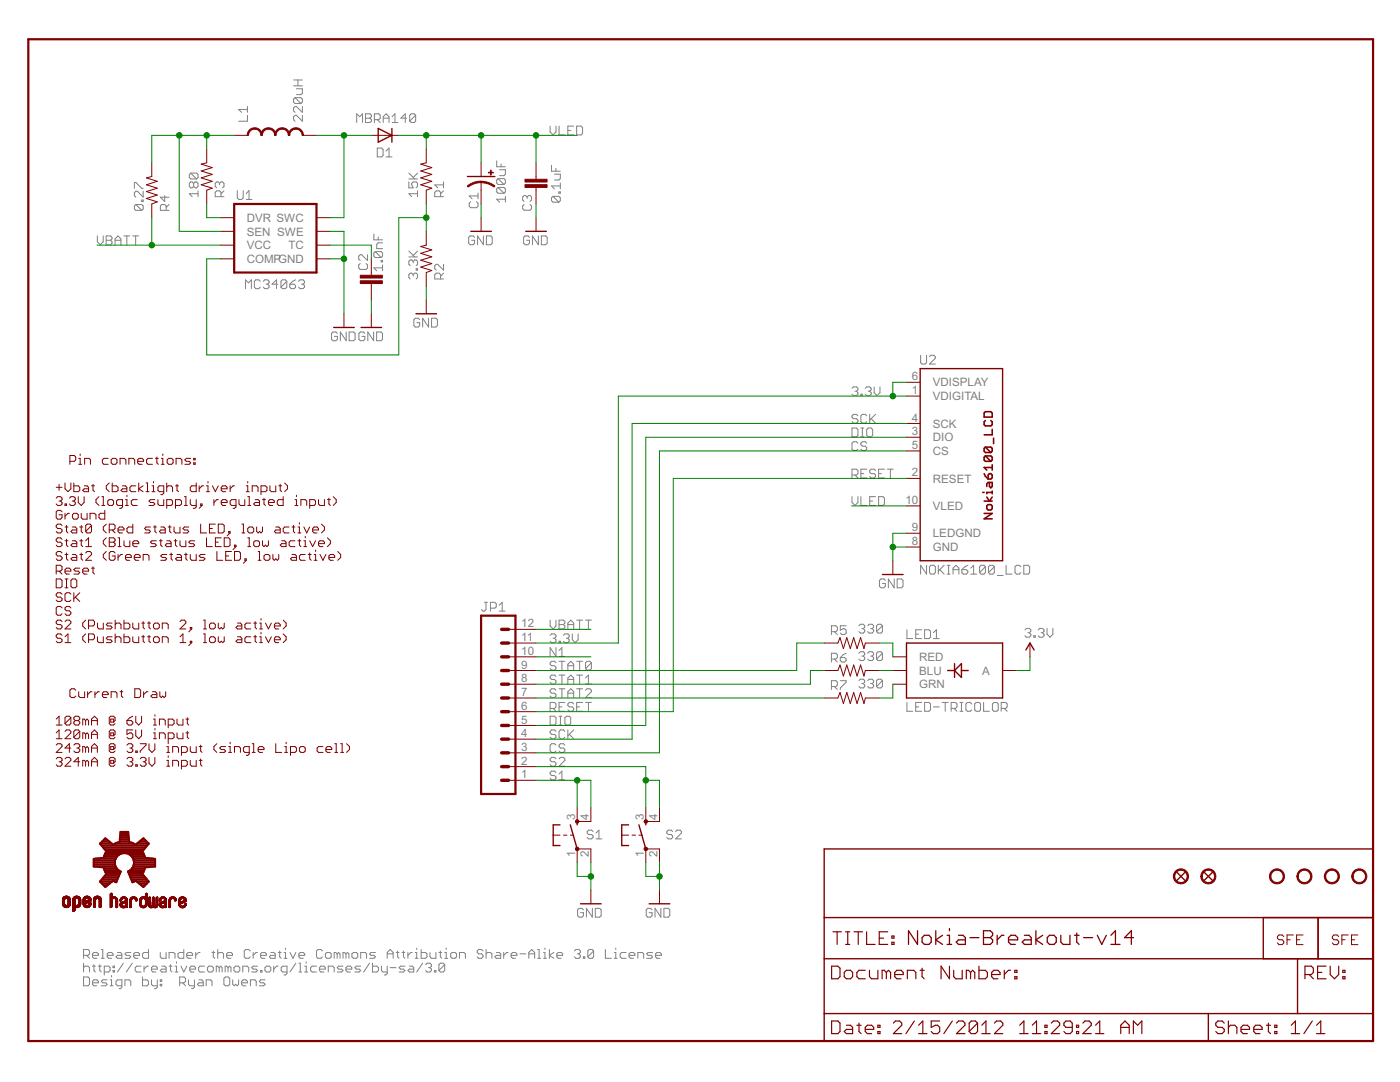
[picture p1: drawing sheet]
<svg xmlns="http://www.w3.org/2000/svg" width="279mm" height="216mm" viewBox="0 0 279 216" stroke-linecap="round" stroke-linejoin="round" font-family="sans-serif">
<defs><g id="words">
<g font-size="2.6" fill="#808080">
<text x="49.2" y="44.3">DVR SWC</text>
<text x="49.2" y="47">SEN SWE</text>
<text x="49.2" y="52.5">COMPGND</text>
<text x="49.2" y="49.7">VCC</text>
<text x="57.5" y="49.7">TC</text>
<text x="182" y="75.9">6</text>
<text x="186.2" y="77.1">VDISPLAY</text>
<text x="182" y="78.6">1</text>
<text x="186.2" y="79.9">VDIGITAL</text>
<text x="182" y="84.1">4</text>
<text x="182" y="86.9">3</text>
<text x="182" y="89.6">5</text>
<text x="186.2" y="85.3">SCK</text>
<text x="186.2" y="88.1">DIO</text>
<text x="182" y="95.1">2</text>
<text x="186.2" y="90.8">CS</text>
<text x="180.7" y="100.6">10</text>
<text x="186.2" y="96.3">RESET</text>
<text x="186.2" y="101.8">VLED</text>
<text x="182" y="106">9</text>
<text x="186.2" y="107.2">LEDGND</text>
<text x="182" y="108.8">8</text>
<text x="186.2" y="110">GND</text>
<text x="104" y="125.2">12</text>
<text x="104" y="130.7">10</text>
<text x="104" y="127.9">11</text>
<text x="183.4" y="131.9">RED</text>
<text x="104" y="136.2">8</text>
<text x="104" y="133.4">9</text>
<text x="183.4" y="137.4">GRN</text>
<text x="183.4" y="134.6">BLU</text>
<text x="196" y="134.6">A</text>
<text x="104" y="141.6">6</text>
<text x="104" y="138.9">7</text>
<text x="104" y="149.8">3</text>
<text x="104" y="147.1">4</text>
<text x="104" y="144.4">5</text>
<text x="104" y="155.3">1</text>
<text x="104" y="152.6">2</text>
<text x="114.8" y="163.5" transform="rotate(-90 114.8 163.5)">3</text>
<text x="117.5" y="163.5" transform="rotate(-90 117.5 163.5)">4</text>
<text x="128.5" y="163.5" transform="rotate(-90 128.5 163.5)">3</text>
<text x="131.2" y="163.5" transform="rotate(-90 131.2 163.5)">4</text>
<text x="114.8" y="171.1" transform="rotate(-90 114.8 171.1)">1</text>
<text x="117.5" y="171.1" transform="rotate(-90 117.5 171.1)">2</text>
<text x="128.5" y="171.1" transform="rotate(-90 128.5 171.1)">1</text>
<text x="131.2" y="171.1" transform="rotate(-90 131.2 171.1)">2</text>
</g>
</g></defs>
<g fill="none" stroke="#808080" stroke-width=".2">
<path d="M58.6 17.1h1.7M58.6 16h1.7M58.9 19.5h1.1l.3 .3v.6l-.3 .3M58.9 19.5l-.3 .3v.6l.3 .3h1.1M58.9 19.5l1.1 1.2M59.2 17.7h1.1v.9l-.3 .3h-.8M59.5 16v1.1M26.8 37.6v-1.2h.3l1.2 1.2h.3M28.3 39.9h.3v.3h-.3zM28.6 38.2v1.1l-1.2-1.1h-.3l-.3 .3v.6l.3 .2M32.9 39.1v1.1l-.9-.9h1.7M38.1 34.5l-.3 .3v.6l.3 .3h1.1"/>
<path d="M38.1 34.5h1.1l.3 .3v.6l-.3 .3M38.1 34.5l1.1 1.2M38.7 36.6l-.3-.3h-.3l-.3 .3v.6l.3 .3h.3l.3-.3M38.7 36.6l.2-.3h.3l.3 .3v.6l-.3 .3h-.3l-.2-.3M38.7 36.6v.6M39.5 38.7h-1.7l.6 .5M39.5 38.1v1.1M43.8 36.6l.3-.3h.3l.3 .3v.6l-.3 .3M43.8 36.6l-.3-.3h-.3l-.3 .3v.6l.3 .3M43.8 36.6v.3M44.1 39.2v-.8l-.3-.3h-.6l-.3 .3v.8h1.8M44.7 38.1l-.6 .6"/>
<path d="M47.3 38v1.5l.3 .3h.6l.3-.3v-1.5M49.1 39.8h1.2M49.1 38.6l.6-.6v1.8M49.4 21.3v1.1M49.4 23v1.2h-1.8M49.4 21.8h-1.8l.6 .6M60.3 21.3v1.1l-1.1-1.1h-.3l-.3 .2v.6l.3 .3M60.3 23v1.2l-1.1-1.2h-.3l-.3 .3v.6l.3 .3M71.2 24.4v-1.7l.6 .6 .5-.6v1.7M72.9 22.7h.9l.3 .3v.3l-.3 .3 .3 .3v.3l-.3 .2h-.9zM72.9 23.6h.9M74.7 23.9h.9l.3-.3v-.6l-.3-.3h-.9v1.7"/>
<path d="M75.3 23.9l.6 .5M75.3 29.5h.9l.3 .3v1.2l-.3 .3h-.9zM76.5 23.6h1.1M76.5 24.4v-1.1l.6-.6 .5 .6v1.1M77 30.1l.6-.6v1.8M77 31.3h1.2M78.3 24.4h1.1M78.3 23.3l.5-.6v1.7M81.2 23.6h-1.2l.9-.9v1.7M81.6 36.3v1.2h.9l-.3-.6v-.3l.3-.3h.6l.2 .3v.6l-.2 .3M81.6 35.7h1.7M81.6 34.5l1.2 1.2"/>
<path d="M83 23l-.3-.3h-.6l-.3 .3v1.2M83 23v1.2l-.3 .2h-.6l-.3-.2M83 23l-1.2 1.2M83.3 38.7h-1.7l.6 .5M83.3 38.1v1.1M83.3 34.5l-.8 .9M87.9 39.2v-.8l-.3-.3h-.5l-.3 .3v.8h1.7M88.5 38.1l-.6 .6M88.5 36.9h-1.7l.6 .6M88.5 36.3v1.2M95.4 38.5v1.2M95.4 39.1h-1.8l.6 .6"/>
<path d="M99.1 32.1v1.2h1.8M99.4 35.6h1.2l.3 .3v.6l-.3 .3M99.4 37.4h1.2l.3 .3v.6l-.3 .3M99.4 37.4l-.3 .3v.6l.3 .3h1.2M99.4 35.6l-.3 .3v.6l.3 .3h1.2M99.4 37.4l1.2 1.2M99.4 35.6l1.2 1.2M99.7 33.9h1.2v.9l-.3 .3h-.9M100 32.7v.6M100.9 39.8h-1.8l.6 .5M100.9 39.2v1.1M105.2 39.3l-.3-.3h-.3l-.3 .3v.6l.3 .3"/>
<path d="M105.2 39.3l.3-.3h.3l.3 .3v.6l-.3 .3M105.2 39.3v.3M109.8 25.2v1.1l.6 .6 .6-.6v-1.1M110.1 33v1.2h1.7M110.4 39.2l-.3 .3v.5l.3 .3h1.1M110.4 39.2h1.1l.3 .3v.5l-.3 .3M110.4 39.2l1.1 1.1M110.7 34.8h1.1v.8l-.3 .3h-.8M110.9 33.6v.6M111.5 38.3h.3v.3h-.3zM111.6 25.2v1.7h1.1M111.8 36.5v1.2"/>
<path d="M111.8 37.1h-1.7l.6 .6M113.3 26h.6M114.5 25.2h-1.2v1.7h1.2M115.1 25.2h.9l.3 .3v1.1l-.3 .3h-.9zM19.4 47.1v1.1l.6 .6 .6-.6v-1.1M21.2 47.1h.9l.3 .3v.3l-.3 .2 .3 .3v.3l-.3 .3h-.9zM21.2 47.9h.9M23 47.9h1.1M23 48.8v-1.1l.5-.6 .6 .6v1.1M24.7 47.1h1.2M25.3 47.1v1.7M26.5 47.1h1.2"/>
<path d="M27.1 47.1v1.7M27.1 40.8l-.3 .3v.6l.3 .3h1.2M27.1 40.8h1.2l.3 .3v.6l-.3 .3M27.1 40.8l1.2 1.2M33.2 42v-.9l-.3-.3h-.6l-.3 .3v.9h1.7M33.7 40.8l-.5 .6M49 57.6v-1.8l.6 .6 .6-.6v1.8M51.9 56.1l-.3-.3h-.5l-.3 .3v1.2l.3 .3h.5l.3-.3M52.5 56.1l.3-.3h.6l.3 .3v.3l-.3 .3M53.1 56.7h.3M53.4 56.7l.3 .3v.3l-.3 .3h-.6l-.3-.3M55.5 56.7h-1.2l.9-.9v1.8"/>
<path d="M57.2 56.1l-.3-.3h-.6l-.2 .3v1.2M57.2 56.1v1.2l-.3 .3h-.6l-.2-.3M57.2 56.1l-1.1 1.2M57.8 56.7h.9l.3 .3v.3l-.3 .3h-.6l-.3-.3zM59 55.8l-.6 .3-.6 .6M59.6 56.1l.3-.3h.6l.3 .3v.3l-.3 .3M60.2 56.7h.3M60.5 56.7l.3 .3v.3l-.3 .3h-.6l-.3-.3M71.9 52.6l-.3 .3v.6l.3 .3h1.1l.3-.3v-.6l-.3-.3M73.3 50.8v1.2l-1.1-1.2h-.3l-.3 .3v.6l.3 .3M74.6 46.7v1.2h1.7M74.9 50.2h1.2l.2 .3v.6l-.2 .3"/>
<path d="M74.9 50.2l-.3 .3v.6l.3 .3h1.2M74.9 50.2l1.2 1.2M75.5 47.3v.6M76.1 52h.2v.3h-.2zM76.3 53.4h-1.7l.6 .6M76.3 52.9v1.1M76.3 48.5h-.8l-.3 .2v.9h1.1M81.6 51.3h1.7M81.6 50.1l1.2 1.2M82.5 52.2l.3-.3h.3l.2 .3v.5l-.2 .3M82.5 54.8l.3-.3h.3l.2 .3v.6l-.2 .3M82.5 52.2l-.3-.3h-.3l-.3 .3v.5l.3 .3"/>
<path d="M82.5 54.8l-.3-.3h-.3l-.3 .3v.6l.3 .3M82.5 52.2v.3M82.5 54.8v.3M83.1 53.6h.2v.3h-.2zM83.3 50.1l-.8 .9M87.9 55.7v-.9l-.3-.3h-.5l-.3 .3v.9h1.7M88.5 52.7v1.2l-1.1-1.2h-.3l-.3 .3v.6l.3 .3M88.5 54.5l-.6 .6M93.9 40.3l-.3 .3v.5l.3 .3h1.2l.3-.3v-.5l-.3-.3M94.7 47.4l-.3-.3h-.6l-.3 .3v1.1l.3 .3h.6l.3-.3v-.6h-.6M96.5 47.1v1.7l-1.2-1.7v1.7M97.1 47.1h.9l.2 .3v1.1l-.2 .3h-.9z"/>
<path d="M104.6 40.8l-.3 .3v.6l.3 .3h1.2l.3-.3v-.6l-.3-.3M105.7 47.4l-.3-.3h-.6l-.3 .3v1.1l.3 .3h.6l.3-.3v-.6h-.6M107.4 47.1v1.7l-1.1-1.7v1.7M108 47.1h.9l.3 .3v1.1l-.3 .3h-.9zM67.3 66.5l-.3-.2h-.5l-.3 .2v1.2l.3 .3h.5l.3-.3v-.6h-.6M69.1 66.3v1.7l-1.2-1.7v1.7M69.7 66.3h.9l.3 .2v1.2l-.3 .3h-.9zM72.8 66.5l-.3-.2h-.6l-.3 .2v1.2l.3 .3h.6l.3-.3v-.6h-.6M74.6 66.3v1.7l-1.2-1.7v1.7M75.2 66.3h.9l.2 .2v1.2l-.2 .3h-.9zM83.8 63.8l-.3-.3h-.6l-.3 .3v1.2l.3 .3h.6l.3-.3v-.6h-.6M85.5 63.5v1.8l-1.2-1.8v1.8"/>
<path d="M86.1 63.5h.9l.3 .3v1.2l-.3 .3h-.9zM170 77.5l.3-.3h.6l.3 .3v.3l-.3 .3M170.6 78.1h.3M170.9 78.1l.3 .3v.3l-.3 .3h-.6l-.3-.3M171.8 78.7h.3v.3h-.3zM172.7 77.5l.3-.3h.6l.3 .3v.3l-.3 .3M173.3 78.1h.3M173.6 78.1l.3 .3v.3l-.3 .3h-.6l-.3-.3M174.5 77.2v1.2l.5 .6 .6-.6v-1.2M183.7 70.9v1.5l.3 .2h.6l.3-.2v-1.5M185.5 71.2l.3-.3h.6l.3 .3v.3l-1.2 1.1h1.2M170 99.1v1.2l.6 .6 .6-.6v-1.2"/>
<path d="M170 85.4h.9l.3 .3v1.2l-.3 .3h-.9zM170 94.8h.9l.3-.3v-.6l-.3-.3h-.9v1.8M170.6 94.8l.6 .6M171.2 83l-.3-.3h-.6l-.3 .3v.2l.3 .3h.6l.3 .3v.3l-.3 .3h-.6l-.3-.3M171.2 88.4l-.3-.3h-.6l-.3 .3v1.2l.3 .3h.6l.3-.3M171.8 99.1v1.8h1.2M171.8 87.2h.6M171.8 85.4h.6M171.8 94.5h.6M172.1 85.4v1.8M173 83l-.3-.3h-.6l-.3 .3v1.1l.3 .3h.6l.3-.3M173 88.4l-.3-.3h-.6l-.3 .3v.3l.3 .3h.6l.3 .3v.3l-.3 .3h-.6l-.3-.3"/>
<path d="M173 93.6h-1.2v1.8h1.2M173 85.7l.3-.3h.6l.3 .3v1.2l-.3 .3h-.6l-.3-.3zM173.6 82.7v1.7M173.6 100h.6M173.9 83.5l.8 .9M174.7 93.9l-.2-.3h-.6l-.3 .3v.3l.3 .3h.6l.2 .3v.3l-.2 .3h-.6l-.3-.3M174.7 99.1h-1.1v1.8h1.1M174.7 82.7l-1.1 1.1M175.3 99.1h.9l.3 .3v1.2l-.3 .3h-.9zM175.3 94.5h.6M176.5 93.6h-1.2v1.8h1.2M177.1 93.6h1.2"/>
<path d="M177.7 93.6v1.8M176.7 115.8l-.3-.3h-.6l-.3 .3v1.2l.3 .3h.6l.3-.3v-.6h-.6M178.5 115.5v1.8l-1.2-1.8v1.8M179 115.5h.9l.3 .3v1.2l-.3 .3h-.9zM184.9 112.8v1.8l-1.2-1.8v1.8M185.8 112.8h.6l.3 .3v1.2l-.3 .3h-.6l-.3-.3v-1.2zM187.3 112.8v1.8M187.6 113.7l.8 .9M188.4 112.8l-1.1 1.2M189 112.8h.6M189 114.6h.6M189.3 112.8v1.8"/>
<path d="M190.2 114.6v-1.2l.6-.6 .6 .6v1.2M190.2 113.7h1.2M192 113.7h.8l.3 .3v.3l-.3 .3h-.5l-.3-.3zM193.1 112.8l-.5 .3-.6 .6M193.7 114.6h1.2M193.7 113.4l.6-.6v1.8M196.7 113.1l-.3-.3h-.6l-.3 .3v1.2M196.7 113.1v1.2l-.3 .3h-.6l-.3-.3M196.7 113.1l-1.2 1.2M198.4 113.1l-.3-.3h-.6l-.2 .3v1.2M198.4 113.1v1.2l-.3 .3h-.6l-.2-.3M198.4 113.1l-1.1 1.2"/>
<path d="M199 114.8h1.2M200.8 112.8v1.8h1.2M203.7 113.1l-.3-.3h-.5l-.3 .3v1.2l.3 .3h.5l.3-.3M204.3 112.8h.9l.3 .3v1.2l-.3 .3h-.9zM96.7 120.2h.6M97 120.2v1.4l-.3 .3h-.3l-.3-.3M97.9 121.3h.8l.3-.2v-.6l-.3-.3h-.8v1.7M99.6 121.9h1.2M99.6 120.8l.6-.6v1.7M109.8 126.8l.3-.3h.6l.3 .3v.3l-.3 .3M109.8 123.7v1.2l.6 .6 .6-.6v-1.2M110.4 127.4h.3"/>
<path d="M110.7 127.4l.3 .3v.3l-.3 .2h-.6l-.3-.2M111 135l-.3-.3h-.6l-.3 .3v.3l.3 .3h.6l.3 .3v.3l-.3 .3h-.6l-.3-.3M111 129.2v1.8l-1.2-1.8v1.8M111 132.2l-.3-.2h-.6l-.3 .2v.3l.3 .3h.6l.3 .3v.3l-.3 .3h-.6l-.3-.3M111 137.7l-.3-.3h-.6l-.3 .3v.3l.3 .3h.6l.3 .3v.3l-.3 .3h-.6l-.3-.3M111.6 128h.2v.2h-.2zM111.6 123.7h.8l.3 .3v.3l-.3 .3 .3 .3v.3l-.3 .3h-.8zM111.6 132h1.1M111.6 129.8l.5-.6v1.8M111.6 134.7h1.1M111.6 137.4h1.1M111.6 131h1.1"/>
<path d="M111.6 124.6h.8M112.1 132v1.7M112.1 134.7v1.8M112.1 137.4v1.8M112.4 126.8l.3-.3h.6l.3 .3v.3l-.3 .3M113 127.4h.3M113.3 133.7v-1.2l.6-.5 .6 .5v1.2M113.3 127.4l.3 .3v.3l-.3 .2h-.6l-.3-.2M113.3 132.8h1.2M113.3 125.5v-1.2l.6-.6 .6 .6v1.2M113.3 136.5v-1.2l.6-.6 .6 .6v1.2M113.3 139.2v-1.2l.6-.6 .6 .6v1.2"/>
<path d="M113.3 135.6h1.2M113.3 138.3h1.2M113.3 124.6h1.2M114.2 126.5v1.2l.6 .5 .6-.5v-1.2M115.1 132h1.2M115.1 134.7h1.2M115.1 137.4h1.2M115.1 123.7h1.2M115.7 123.7v1.8M115.7 132v1.7M115.7 134.7v1.8M115.7 137.4v1.8"/>
<path d="M116.9 137.7l.3-.3h.5l.3 .3v.3l-1.1 1.2h1.1M116.9 136.5h1.1M116.9 135.3l.5-.6v1.8M116.9 123.7h1.1M117.4 123.7v1.8M118 132.2l-.3-.2h-.5l-.3 .2v1.2M118 132.2v1.2l-.3 .3h-.5l-.3-.3M118 132.2l-1.1 1.2M165.9 131.5h.9l.3-.3v-.6l-.3-.3h-.9v1.8M165.9 126h.9l.3-.2v-.6l-.3-.3h-.9v1.7M165.9 137h.9l.3-.3v-.6l-.3-.3h-.9v1.8M166.5 131.5l.6 .6"/>
<path d="M166.5 126l.6 .6M166.5 137l.6 .6M167.7 131.2h.9l.3 .3v.3l-.3 .3h-.6l-.3-.3zM167.7 135.8h1.2v.3l-1.2 1.2v.3M168.9 124.9h-1.2v.9l.6-.3h.3l.3 .3v.5l-.3 .3h-.6l-.3-.3M168.9 130.3l-.6 .3-.6 .6M171.4 124.9l.3-.3h.6l.3 .3v.3l-.3 .2M171.4 130.3l.3-.3h.6l.3 .3v.3l-.3 .3M171.4 135.8l.3-.3h.6l.3 .3v.3l-.3 .3M172 125.4h.3M172 130.9h.3M172 136.4h.3"/>
<path d="M172.3 125.4l.3 .3v.3l-.3 .3h-.6l-.3-.3M172.3 130.9l.3 .3v.3l-.3 .3h-.6l-.3-.3M172.3 136.4l.3 .3v.3l-.3 .3h-.6l-.3-.3M173.2 124.9l.3-.3h.6l.2 .3v.3l-.2 .2M173.2 130.3l.3-.3h.6l.2 .3v.3l-.2 .3M173.2 135.8l.3-.3h.6l.2 .3v.3l-.2 .3M173.8 125.4h.3M173.8 130.9h.3M173.8 136.4h.3M174.1 125.4l.2 .3v.3l-.2 .3h-.6l-.3-.3M174.1 130.9l.2 .3v.3l-.2 .3h-.6l-.3-.3M174.1 136.4l.2 .3v.3l-.2 .3h-.6l-.3-.3"/>
<path d="M176.1 124.9l-.3-.3h-.6l-.3 .3v1.1M176.1 124.9v1.1l-.3 .3h-.6l-.3-.3M176.1 130.3l-.3-.3h-.6l-.3 .3v1.2M176.1 135.8l-.3-.3h-.6l-.3 .3v1.2M176.1 130.3v1.2l-.3 .3h-.6l-.3-.3M176.1 135.8v1.2l-.3 .3h-.6l-.3-.3M176.1 124.9l-1.2 1.1M176.1 130.3l-1.2 1.2M176.1 135.8l-1.2 1.2M181 125.7v1.7h1.2M182.8 126.5h.5M183.9 125.7h-1.1v1.7h1.1"/>
<path d="M184.5 125.7h.9l.3 .3v1.1l-.3 .3h-.9zM186.3 127.4h1.2M186.3 126.2l.6-.5v1.7M204.6 125.7l.2-.3h.6l.3 .3v.3l-.3 .3M205.1 126.3h.3M205.4 126.3l.3 .3v.3l-.3 .2h-.6l-.2-.2M206.3 126.9h.3v.2h-.3zM207.2 125.7l.3-.3h.6l.3 .3v.3l-.3 .3M207.8 126.3h.3M208.1 126.3l.3 .3v.3l-.3 .2h-.6l-.3-.2M209 125.4v1.2l.5 .5 .6-.5v-1.2M109.8 141.4h.9l.3-.3v-.6l-.3-.3h-.9v1.7"/>
<path d="M109.8 142.9h.9l.3 .3v1.2l-.3 .3h-.9zM110.4 141.4l.6 .5M111 145.9l-.3-.3h-.6l-.3 .3v.3l.3 .3h.6l.3 .3v.3l-.3 .3h-.6l-.3-.3M111 151.4l-.3-.3h-.6l-.3 .3v.3l.3 .3h.6l.3 .3v.3l-.3 .3h-.6l-.3-.3M111 154.2l-.3-.3h-.6l-.3 .3v.3l.3 .2h.6l.3 .3v.3l-.3 .3h-.6l-.3-.3M111 148.7l-.3-.3h-.6l-.3 .3v1.2l.3 .2h.6l.3-.2M111.6 141.1h.5M111.6 154.5l.5-.6v1.7M111.6 144.7h.5M111.6 142.9h.5M111.6 151.4l.2-.3h.6l.3 .3v.3l-1.1 1.2h1.1M111.6 155.6h1.1"/>
<path d="M111.8 142.9v1.8M112.7 145.9l-.3-.3h-.6l-.2 .3v1.2l.2 .3h.6l.3-.3M112.7 140.2h-1.1v1.7h1.1M112.7 148.7l-.3-.3h-.6l-.2 .3v.3l.2 .3h.6l.3 .3v.3l-.3 .2h-.6l-.2-.2M112.7 143.2l.3-.3h.6l.3 .3v1.2l-.3 .3h-.6l-.3-.3zM113.3 145.6v1.8M113.6 146.5l.9 .9M114.5 140.5l-.3-.3h-.6l-.3 .3v.3l.3 .3h.6l.3 .3v.2l-.3 .3h-.6l-.3-.3M114.5 145.6l-1.2 1.2M115.1 141.1h.6M116.3 140.2h-1.2v1.7h1.2M116.9 140.2h1.1"/>
<path d="M117.4 140.2v1.7M181 140.2v1.7h1.2M182.8 141.1h.5M183.9 140.2h-1.1v1.7h1.1M184.5 140.2h.9l.3 .3v1.1l-.3 .3h-.9zM186.3 141.1h1.2M188 140.2h1.2M188.6 140.2v1.7M189.8 141.4h.9l.3-.3v-.6l-.3-.3h-.9v1.7M190.4 141.4l.6 .5M191.6 141.9h.6M191.6 140.2h.6"/>
<path d="M191.9 140.2v1.7M193.9 140.5l-.3-.3h-.5l-.3 .3v1.1l.3 .3h.5l.3-.3M194.5 140.5l.3-.3h.6l.3 .3v1.1l-.3 .3h-.6l-.3-.3zM196.3 140.2v1.7h1.2M198.1 140.5l.3-.3h.5l.3 .3v1.1l-.3 .3h-.5l-.3-.3zM199.8 141.4h.9l.3-.3v-.6l-.3-.3h-.9v1.7M200.4 141.4l.6 .5M118.4 165.9l-.3-.2h-.6l-.3 .2v.3l.3 .3h.6l.3 .3v.3l-.3 .3h-.6l-.3-.3M119 167.4h1.1M119 166.2l.5-.5v1.7M134.2 165.9l-.3-.2h-.5l-.3 .2v.3l.3 .3h.5l.3 .3v.3l-.3 .3h-.5l-.3-.3M134.8 165.9l.3-.2h.6l.3 .2v.3l-1.2 1.2h1.2"/>
<path d="M16.7 194.9h.9l.3 .3v1.2l-.3 .3h-.9zM16.7 190.6h.9l.3-.3v-.5l-.3-.3h-.9v1.7M16.7 192.2v1.8M16.7 193.1l.3-.3h.6l.3 .3v.9M17.3 190.6l.6 .6M18.5 196.1h1.1v-.3l-.3-.3h-.5l-.3 .3v.6l.3 .3h.5M18.5 190.6h1.1v-.3l-.3-.2h-.5l-.3 .2v.6l.3 .3h.5M18.5 192.8h.5M18.8 192.5v1.2l.2 .3M19.6 192.8h.6M19.9 192.5v1.2l.3 .3M20.2 189.5h.3v1.7"/>
<path d="M20.2 191.2h.6M20.8 194h.9l.3-.3v-.6l-.3-.3h-.9v1.7M21.4 195.5h-.9l-.3 .3 .3 .3h.6l.3 .3-.3 .3h-.9M21.4 190.6h1.2v-.3l-.3-.2h-.6l-.3 .2v.6l.3 .3h.6M22 196.7h.6M22 195.5h.3v1.2M22.3 194.6v.3M22.6 192.8h.3v.3h-.3zM22.6 193.7h.3v.3h-.3zM23.5 190.1h.5l.3 .2v.9h-.8l-.3-.3 .3-.3h.8M24.3 196.7h-.8l-.3-.3v-.6l.3-.3h.8v1.5l-.3 .3h-.3M24.6 192.2l-1.1 1.8"/>
<path d="M24.9 196.7v-1.2h.9l.3 .3v.9M26.1 190.1h-.9l-.3 .2 .3 .3h.6l.3 .3-.3 .3h-.9M26.4 192.2l-1.2 1.8M26.7 190.6h1.2v-.3l-.3-.2h-.6l-.3 .2v.6l.3 .3h.6M28.2 192.8h-.9l-.3 .3v.6l.3 .3h.9M28.4 194.9v1.8h.9l.3-.3v-.6l-.3-.3h-.9M28.7 192.8v1.2M29.6 189.5v1.7h-.9l-.3-.3v-.6l.3-.2h.9M29.6 192.8h-.3l-.6 .6M30.2 195.5v.9l.3 .3h.9M30.2 193.4h1.2v-.3l-.3-.3h-.6l-.3 .3v.6l.3 .3h.6M31.4 195.5v1.5l-.3 .3h-.3"/>
<path d="M32 196.4h.3v.3h-.3zM32 195.5h.3v.3h-.3zM32 190.1v.8l.3 .3h.8v-1.1M32.3 192.8h.6l.2 .3v.9h-.8l-.3-.3 .3-.3h.8M33.7 191.2v-1.1h.9l.3 .2v.9M33.7 192.8h.6M34 192.5v1.2l.3 .3M34.9 192.8h.3v1.2M34.9 194h.6M35.2 191.9v.3M35.9 196.1h.8l.3-.3v-.6l-.3-.3h-.8v1.8M36.1 192.8l.6 1.2 .6-1.2"/>
<path d="M36.4 196.1l.6 .6M36.7 189.5v1.7h-.9l-.3-.3v-.6l.3-.2h.9M37.3 190.6h1.1v-.3l-.2-.2h-.6l-.3 .2v.6l.3 .3h.6M37.6 195.5v.9l.3 .3h.9M37.9 193.4h1.1v-.3l-.3-.3h-.5l-.3 .3v.6l.3 .3h.5M38.8 195.5v1.5l-.3 .3h-.3M39.1 190.1v1.1M39.7 195.5h.6l.3 .3v.9h-.9l-.3-.3 .3-.3h.9M39.9 190.1h-.3l-.5 .5M40.8 192.8h-.9l-.3 .3v.6l.3 .3h.9M41.1 196.7v-1.2h.9l.3 .3v.9M41.7 192.8h.6l.3 .3v.6l-.3 .3h-.6l-.3-.3v-.6z"/>
<path d="M42.3 190.1h.6M42.6 189.8v1.1l.3 .3M43.5 190.3l.3-.2h.5l.3 .2v.9M43.5 189.5v1.7M43.8 193.1l-.3-.3h-.3v1.2M43.8 193.1v.9M43.8 193.1l.2-.3 .3 .3v.9M45 194.9h.6l.2 .3v1.2l-.2 .3h-.6l-.3-.3v-1.2zM45.2 190.6h1.2v-.3l-.3-.2h-.6l-.3 .2v.6l.3 .3h.6M45.5 193.1l-.3-.3h-.3v1.2M45.5 193.1v.9M45.5 193.1l.3-.3 .3 .3v.9"/>
<path d="M46.4 195.5v.9l.3 .3 .3-.3 .3 .3 .3-.3v-.9M47 192.8h.6l.3 .3v.6l-.3 .3h-.6l-.3-.3v-.6zM48.2 196.1h1.2v-.3l-.3-.3h-.6l-.3 .3v.6l.3 .3h.6M48.5 194v-1.2h.8l.3 .3v.9M49.9 189.8l-.3-.3h-.6l-.3 .3v1.1l.3 .3h.6l.3-.3M50 196.7v-1.2h.9l.2 .3v.9M50.5 190.1v1.1M51.4 190.1h-.3l-.6 .5M51.4 192.8h-.9l-.3 .3 .3 .3h.6l.3 .3-.3 .3h-.9M52 190.6h1.1v-.3l-.2-.2h-.6l-.3 .2v.6l.3 .3h.6M52 193.7h.3v.3h-.3zM52.9 195.5h-.9l-.2 .3 .2 .3h.6l.3 .3-.3 .3h-.8"/>
<path d="M53.2 192.8h.5l.3 .3v.6l-.3 .3h-.5l-.3-.3v-.6zM54 190.1h.6l.3 .2v.9h-.9l-.2-.3 .2-.3h.9M54.6 192.8v1.2M55.5 190.1h.6M55.5 192.8h-.3l-.6 .6M55.8 189.8v1.1l.3 .3M56.7 191.2h.6M56.7 190.1h.3v1.1M57 189.2v.3M57.3 194h-.9l-.3-.3v-.6l.3-.3h.9v1.4l-.3 .3h-.3M57.9 190.1l.6 1.1 .5-1.1M59 192.2l-1.1 1.8"/>
<path d="M59.6 190.6h1.2v-.3l-.3-.2h-.6l-.3 .2v.6l.3 .3h.6M59.6 194h.6M59.6 192.2h.3v1.8M60.8 192.8h.3v1.2M60.8 194h.6M61.1 191.9v.3M63.2 192.8h-.9l-.3 .3v.6l.3 .3h.9M63.8 193.4h1.1v-.3l-.3-.3h-.5l-.3 .3v.6l.3 .3h.5M64.3 189.8l-.2-.3h-.6l-.3 .3v1.1l.3 .3h.6l.2-.3M64.9 190.3l.3-.2h.6l.3 .2v.6l-.3 .3h-.6l-.3-.3zM65.5 194v-1.2h.9l.3 .3v.9M67.3 190.3l-.3-.2h-.3v1.1"/>
<path d="M67.3 190.3v.9M67.3 190.3l.3-.2 .3 .2v.9M68.5 192.8h-.9l-.3 .3 .3 .3h.6l.3 .3-.3 .3h-.9M69 190.3l-.3-.2h-.2v1.1M69 190.3v.9M69 193.4h1.2v-.3l-.3-.3h-.6l-.3 .3v.6l.3 .3h.6M69 190.3l.3-.2 .3 .2v.9M70.2 190.3l.3-.2h.6l.3 .2v.6l-.3 .3h-.6l-.3-.3zM72 191.2v-1.1h.9l.3 .2v.9M72 192.8h-.9l-.3 .3 .3 .3h.6l.3 .3-.3 .3h-.9M73.7 192.2l-1.1 1.8M74.3 192.2v1.8h.9l.3-.3v-.6l-.3-.3h-.9"/>
<path d="M74.9 190.1h-.9l-.2 .2 .2 .3h.6l.3 .3-.3 .3h-.8M76.1 192.8v.9l.3 .3h.9M77.3 191.2v-1.1l.6-.6 .6 .6v1.1M77.3 192.8v1.4l-.3 .3h-.3M77.3 190.3h1.2M77.9 193.1h1.1M79.1 190.1h.5M79.4 189.8v1.1l.2 .3M80.2 190.1h.6M80.5 189.8v1.1l.3 .3M80.8 192.8h-.9l-.2 .3 .2 .3h.6l.3 .3-.3 .3h-.8M81.4 190.1v1.1"/>
<path d="M81.7 192.8h.6l.3 .3v.9h-.9l-.3-.3 .3-.3h.9M82.3 190.1h-.3l-.6 .5M82.9 191.2h.6M82.9 190.1h.3v1.1M83.2 189.2v.3M84.1 189.5v1.7h.8l.3-.3v-.6l-.3-.2h-.8M84.3 192.2l-1.1 1.8M84.9 192.5l.3-.3h.6l.3 .3v.3l-.3 .3M85.5 193.1h.3M85.8 193.1l.3 .3v.3l-.3 .3h-.6l-.3-.3M85.8 190.1v.8l.3 .3h.9v-1.1M86.7 193.7h.3v.3h-.3z"/>
<path d="M87.6 190.1h.6M87.9 189.8v1.1l.3 .3M88.8 191.2h.5M88.8 190.1h.2v1.1M88.8 192.5v1.2l-.3 .3h-.6l-.3-.3M88.8 192.5l-.3-.3h-.6l-.3 .3v1.2M88.8 192.5l-1.2 1.2M89 189.2v.3M89.9 190.3l.3-.2h.6l.3 .2v.6l-.3 .3h-.6l-.3-.3zM91.7 191.2v-1.1h.9l.3 .2v.9M96.4 189.8l-.3-.3h-.6l-.3 .3v.3l.3 .2h.6l.3 .3v.3l-.3 .3h-.6l-.3-.3M97 189.5v1.7"/>
<path d="M97 190.3l.3-.2h.6l.3 .2v.9M99.1 190.1h.5l.3 .2v.9h-.8l-.3-.3 .3-.3h.8M100.5 190.1v1.1M101.4 190.1h-.3l-.6 .5M102 190.6h1.2v-.3l-.3-.2h-.6l-.3 .2v.6l.3 .3h.6M103.8 190.3h1.1M105.5 190.3h1.2M105.5 191.2v-1.1l.6-.6 .6 .6v1.1M107.3 189.5h.3v1.7M107.3 191.2h.6M108.5 191.2h.6M108.5 190.1h.3v1.1"/>
<path d="M108.8 189.2v.3M109.6 189.5v1.7M110.5 190.1l-.9 .5 .9 .6M111.1 190.6h1.2v-.3l-.3-.2h-.6l-.3 .2v.6l.3 .3h.6M114.6 189.8l.3-.3h.6l.3 .3v.3l-.3 .2M115.2 190.3h.3M115.5 190.3l.3 .3v.3l-.3 .3h-.6l-.3-.3M116.4 190.9h.3v.3h-.3zM116.4 181.5l-.3-.2h-.5l-.3 .2v1.2l.3 .3h.5l.3-.3v-.6h-.5M118.2 181.3v1.7l-1.2-1.7v1.7M118.5 189.8l-.3-.3h-.6l-.3 .3v1.1M118.5 189.8v1.1l-.3 .3h-.6l-.3-.3"/>
<path d="M118.5 189.8l-1.2 1.1M118.8 181.3h.9l.3 .2v1.2l-.3 .3h-.9zM120.8 189.5v1.7h1.2M122.6 191.2h.6M122.6 190.1h.3v1.1M122.9 189.2v.3M124.9 190.1h-.8l-.3 .2v.6l.3 .3h.8M125.5 190.6h1.2v-.3l-.3-.2h-.6l-.3 .2v.6l.3 .3h.6M127.3 191.2v-1.1h.9l.3 .2v.9M130.1 181.5l-.3-.2h-.5l-.3 .2v1.2l.3 .3h.5l.3-.3v-.6h-.6M130.2 190.1h-.9l-.2 .2 .2 .3h.6l.3 .3-.3 .3h-.8M130.8 190.6h1.2v-.3l-.3-.2h-.6l-.3 .2v.6l.3 .3h.6"/>
<path d="M131.9 181.3v1.7l-1.2-1.7v1.7M132.5 181.3h.9l.3 .2v1.2l-.3 .3h-.9z"/>
</g>
<g fill="none" stroke="#800000" stroke-width=".2">
<path d="M30.3 32.5v2.7l-1.1 .3 2.2 .7-2.2 .7 2.2 .6-2.2 .7 2.2 .7-2.2 .7 2.2 .7-1.1 .4v2.7M41.3 29.7v2.8l-1.1 .2 2.2 .7-2.2 .7 2.2 .7-2.2 .7 2.2 .7-2.2 .7 2.2 .6-1.1 .5v2.7M46.7 27h2.8M60.4 27h2.8M74.1 27h5.5M85.1 29.7v2.8l-1.1 .2 2.2 .7-2.2 .7 2.2 .7-2.2 .7 2.2 .7-2.2 .7 2.2 .6-1.1 .5v2.7M96 32.5v2.7M96 36.3v4.4M107 32.5v3.3M107 37.4v3.3M44 43.4h2.7M44 51.6h2.7"/>
<path d="M44 48.9h2.7M44 46.2h2.7M63.2 43.4h2.7M63.2 51.6h2.7M63.2 48.9h2.7M63.2 46.2h2.7M74.1 51.6v3.3M74.1 56.6v3.3M85.1 46.2v2.7l-1.1 .3 2.2 .7-2.2 .6 2.2 .7-2.2 .7 2.2 .7-2.2 .7 2.2 .7-1.1 .4v2.7M85.1 59.9v2.7M96 43.4v2.8M107 43.4v2.8"/>
<path d="M68.6 62.6v2.7M74.1 62.6v2.7M180.9 76.3h2.7M180.9 79h2.7M11.2 97.2h1.2M11.2 99.4l.3-.3h.6l.3 .3v.3l-.3 .3M11.8 96.6v1.2M11.8 100h.3M12.1 100l.3 .3v.3l-.3 .3h-.6l-.3-.3M13 96.4v1.1l.6 .6 .5-.6v-1.1M13.9 99.4l.3-.3h.5l.3 .3v.3l-.3 .3M13.9 92.1h.9l.3-.3v-.6l-.3-.3h-.9v1.7"/>
<path d="M14.4 100h.3M14.7 96.4v1.7h.9l.3-.3v-.6l-.3-.3h-.9M14.7 100l.3 .3v.3l-.3 .3h-.5l-.3-.3M15.6 99.1v1.2l.6 .6 .6-.6v-1.2M15.7 91.5h.3v1.1M15.7 92.6h.6M16 90.6v.3M16.8 96.9h.6l.3 .3v.9h-.9l-.3-.3 .3-.3h.9M16.9 92.6v-1.1h.9l.3 .3v.8M18.3 96.9h.6M18.6 96.6v1.2l.3 .3M19.7 99.1l-.5 .6v.6l.5 .6"/>
<path d="M20.3 99.1h.3v1.8M21.5 100l.3-.3h.6l.3 .3v.6l-.3 .3h-.6l-.3-.3zM21.6 91.5h-.9l-.3 .3v.6l.3 .2h.9M21.8 96.4l-.6 .5v.6l.6 .6M22.4 96.4v1.7h.9l.3-.3v-.6l-.3-.3h-.9M22.5 91.5h.6l.2 .3v.6l-.2 .2h-.6l-.3-.2v-.6zM24 92.6v-1.1h.8l.3 .3v.8M24.4 96.9h.6l.3 .3v.9h-.9l-.2-.3 .2-.3h.9M25 99.7h.3v1.2M25.3 98.8v.3M25.7 92.6v-1.1h.9l.3 .3v.8M27.1 96.9h-.9l-.3 .3v.6l.3 .3h.9"/>
<path d="M27.4 99.7h-.9l-.3 .3v.6l.3 .3h.9M27.5 92.1h1.2v-.3l-.3-.3h-.6l-.3 .3v.6l.3 .2h.6M27.7 96.4v1.7M28.6 96.9l-.9 .6 .9 .6M29.1 98.1h.6M29.1 96.4h.3v1.7M30.3 98.1h.6M30.3 96.9h.3v1.2M30.4 91.5h-.9l-.2 .3v.6l.2 .2h.9M30.6 96.1v.3M30.9 99.7h-.9l-.3 .3 .3 .3h.6l.3 .3-.3 .3h-.9M31 91.5h.6"/>
<path d="M31.3 91.2v1.2l.3 .2M31.5 99.7v.9l.3 .3h.9v-1.2M32.2 91.5h.3v1.1M32.2 92.6h.6M32.5 90.6v.3M32.7 98.1h-.9l-.3-.3v-.6l.3-.3h.9v1.5l-.3 .3h-.3M33.3 97.2l.3-.3h.5l.3 .3v.9M33.3 96.4v1.7M33.7 91.5h.5l.3 .3v.6l-.3 .2h-.5l-.3-.2v-.6zM35 96.9h.6M35.1 92.6v-1.1h.9l.3 .3v.8M35.3 96.6v1.2l.3 .3"/>
<path d="M36.8 99.1h.3v1.8M38 99.7v.9l.3 .3h.9M38.1 91.5h-.9l-.3 .3 .3 .3h.6l.3 .3-.3 .2h-.9M38.7 91.5h.2v.3h-.2zM38.7 92.4h.2v.2h-.2zM39.2 96.4v1.7h-.9l-.3-.3v-.6l.3-.3h.9M39.2 99.7v1.5l-.3 .2h-.3M39.8 96.9v1.2M40.6 96.9h-.3l-.5 .6M41.2 98.1h.6M41.2 96.9h.3v1.2M41.5 96.1v.3"/>
<path d="M42.4 96.9l.6 1.2 .6-1.2M42.7 99.7v1.2M43.6 99.7h-.3l-.6 .6M44.2 97.5h1.1v-.3l-.3-.3h-.6l-.2 .3v.6l.2 .3h.6M45.9 96.9v1.2M46.8 96.9h-.3l-.6 .6M47.7 99.7v.9l.3 .3h.9v-1.2M49.1 98.1h.6M49.1 96.9h.3v1.2M49.4 96.1v.3M49.4 99.1h.3v1.8M50.3 98.1v-1.2h.9l.3 .3v.9"/>
<path d="M50.9 99.7h.6l.3 .3v.9h-.9l-.3-.3 .3-.3h.9M52.1 98.1h.9l.3-.3v-.6l-.3-.3h-.9v1.8M52.4 99.7h.6M52.7 99.4v1.2l.3 .3M53.9 96.9v.9l.3 .3h.8v-1.2M55.6 96.9h.6M55.9 96.6v1.2l.3 .3M56.5 99.1v1.8h-.9l-.3-.3v-.6l.3-.3h.9M56.8 96.4l.6 .5v.6l-.6 .6M58.9 99.7h.3v1.2M59.2 98.8v.3M63.6 99.7v.9l.3 .3h.8v-1.2"/>
<path d="M65.3 99.7h.6M65.6 99.4v1.2l.3 .3M66.5 99.1l.6 .6v.6l-.6 .6M180.9 84.5h2.7M180.9 87.2h2.7M180.9 90h2.7M180.9 95.5h2.7M11.2 114h.9l.3-.3v-.6l-.3-.3h-.9v1.8M11.2 115.5h.9l.3 .3v1.2l-.3 .3h-.9zM11.8 114l.6 .6M12.4 102.1l-.3-.3h-.6l-.3 .3v1.2l.3 .3h.6l.3-.3v-.6h-.6M12.4 104.9l-.3-.3h-.6l-.3 .3v.3l.3 .3h.6l.3 .2v.3l-.3 .3h-.6l-.3-.3"/>
<path d="M12.4 107.6l-.3-.3h-.6l-.3 .3v.3l.3 .3h.6l.3 .3v.3l-.3 .3h-.6l-.3-.3M12.4 110.3l-.3-.3h-.6l-.3 .3v.3l.3 .3h.6l.3 .3v.3l-.3 .3h-.6l-.3-.3M12.4 118.6l-.3-.3h-.6l-.3 .3v.3l.3 .2h.6l.3 .3v.3l-.3 .3h-.6l-.3-.3M13 100.6h.3v.3h-.3zM13 102.4v1.2M13 114h1.1v-.3l-.3-.3h-.5l-.3 .3v.6l.3 .3h.5M13 105.2h.6M13 107.9h.6M13 110.6h.6M13 117.3h.6M13 115.5h.6M13.3 104.9v1.1l.3 .3"/>
<path d="M13.3 107.6v1.2l.3 .3M13.3 110.3v1.2l.3 .3M13.3 115.5v1.8M13.8 102.4h-.2l-.6 .6M14.1 118.6l-.3-.3h-.5l-.3 .3v1.1l.3 .3h.5l.3-.3M14.4 105.2h.6l.3 .3v.8h-.9l-.2-.3 .2-.3h.9M14.4 107.9h.6l.3 .3v.9h-.9l-.2-.3 .2-.3h.9M14.4 110.6h.6l.3 .3v.9h-.9l-.2-.3 .2-.3h.9M14.4 115.5h.6l.3 .3v1.2l-.3 .3h-.6l-.2-.3v-1.2zM14.7 118.3v1.7M14.7 102.4h.6l.3 .3v.6l-.3 .3h-.6l-.2-.3v-.6zM15 119.1l.9 .9"/>
<path d="M15.9 105.2h.6M15.9 107.9h.6M15.9 110.6h.6M15.9 113.4h-.9l-.3 .3 .3 .3h.6l.3 .3-.3 .3h-.9M15.9 118.3l-1.2 1.1M16.2 102.4v.9l.3 .3h.9v-1.2M16.2 104.9v1.1l.3 .3M16.2 107.6v1.2l.3 .3M16.2 110.3v1.2l.3 .3M16.5 114h1.2v-.3l-.3-.3h-.6l-.3 .3v.6l.3 .3h.6M17.1 107.9l.6-.6v1.8M17.1 110.3l.3-.3h.6l.3 .3v.3l-1.2 1.2h1.2"/>
<path d="M17.1 109.1h1.2M18 103.6v-1.2h.9l.3 .3v.9M18.3 104.9l-.3-.3h-.6l-.3 .3v1.1M18.3 104.9v1.1l-.3 .3h-.6l-.3-.3M18.3 104.9l-1.2 1.1M18.3 113.4h.6M18.6 113.1v1.2l.3 .3M20.3 100.9h.6M20.9 101.8v1.8h-.9l-.3-.3v-.6l.3-.3h.9M21.2 107.3l-.6 .6v.6l.6 .6M21.2 104.6l-.6 .6v.5l.6 .6M21.2 110l-.6 .6v.6l.6 .6"/>
<path d="M21.8 107.3h.9l.3 .3v.3l-.3 .3 .3 .3v.3l-.3 .3h-.9zM21.8 105.7h.9l.3-.2v-.6l-.3-.3h-.9v1.7M21.8 108.2h.9M22.4 105.7l.6 .6M23 110.3l-.3-.3h-.6l-.3 .3v1.2l.3 .3h.6l.3-.3v-.6h-.6M23.6 105.7h1.1v-.2l-.3-.3h-.5l-.3 .3v.5l.3 .3h.5M23.6 110.6v1.2M23.6 107.3h.3v1.8M23.6 109.1h.6M24.4 100.9h-.8l-.3-.3v-.6l.3-.3h.8v1.5l-.2 .2h-.3M24.4 110.6h-.2l-.6 .6M24.7 107.9v.9l.3 .3h.9v-1.2"/>
<path d="M25 100.9h.6M25 111.2h1.2v-.3l-.3-.3h-.6l-.3 .3v.6l.3 .3h.6M26.5 108.5h1.2v-.3l-.3-.3h-.6l-.3 .3v.6l.3 .3h.6M26.5 104.6v1.7h-.9l-.3-.3v-.5l.3-.3h.9M26.8 111.2h1.2v-.3l-.3-.3h-.6l-.3 .3v.6l.3 .3h.6M28.6 111.8v-1.2h.8l.3 .3v.9M30 105.2h-.9l-.2 .3 .2 .2h.6l.3 .3-.3 .3h-.8M30.6 105.2h.6M30.9 104.9v1.1l.3 .3M31.2 107.9h-.9l-.3 .3 .3 .3h.6l.3 .3-.3 .3h-.9M31.8 107.9h.6M32.1 105.2h.6l.3 .3v.8h-.9l-.3-.3 .3-.3h.9"/>
<path d="M32.1 107.6v1.2l.3 .3M33.3 100.9h.8l.3-.3v-.6l-.3-.3h-.8v1.7M33.3 107.9h.6l.2 .3v.9h-.8l-.3-.3 .3-.3h.8M33.3 110.6h-.9l-.3 .3 .3 .3h.6l.3 .3-.3 .3h-.9M33.6 105.2h.6M33.9 104.9v1.1l.3 .3M33.9 110.6h.5M34.2 110.3v1.2l.2 .3M34.7 105.2v.8l.3 .3h.9v-1.1M34.7 107.9h.6M35 100.9h.9l.3-.3v-.6l-.3-.3h-.9v1.7M35 107.6v1.2l.3 .3"/>
<path d="M35.3 110.6h.6l.3 .3v.9h-.9l-.3-.3 .3-.3h.9M35.9 107.9v.9l.3 .3h.9v-1.2M36.8 100.9h.6M36.8 110.6h.6M37.1 110.3v1.2l.3 .3M37.7 105.2h-.9l-.3 .3 .3 .2h.6l.3 .3-.3 .3h-.9M38 110.6v.9l.3 .3h.9v-1.2M38.9 107.9h-.9l-.3 .3 .3 .3h.6l.3 .3-.3 .3h-.9M40 100.6h.3v.3h-.3zM40 104.6v1.7h1.2M40.3 100.9l-.5 .5M40.9 110.6h-.9l-.2 .3 .2 .3h.6l.3 .3-.3 .3h-.8"/>
<path d="M41.2 107.3v1.8h1.2M41.8 105.5h.6M43 104.6h-1.2v1.7h1.2M43 108.2h.6M43.3 110v1.8h1.1M43.6 104.6h.8l.3 .3v1.1l-.3 .3h-.8zM44.2 100.3h1.1v-.3l-.3-.3h-.6l-.2 .3v.6l.2 .3h.6M44.2 107.3h-1.2v1.8h1.2M44.7 107.3h.9l.3 .3v1.2l-.3 .3h-.9zM45 110.9h.6M45.6 106h.3v.3h-.3zM45.9 106.3l-.6 .6"/>
<path d="M46.2 110h-1.2v1.8h1.2M46.8 108.8h.3v.3h-.3zM46.8 110h.9l.3 .3v1.2l-.3 .3h-.9zM47.1 100.9h-.9l-.3-.3v-.6l.3-.3h.9v1.5l-.3 .2h-.3M47.1 109.1l-.6 .6M48.3 104.6h.3v1.7M48.3 106.3h.6M48.9 111.5h.2v.3h-.2zM49.1 111.8l-.5 .6M49.4 100.9h.6M49.4 107.3h.3v1.8M49.4 109.1h.6"/>
<path d="M49.7 105.2h.6l.3 .3v.5l-.3 .3h-.6l-.3-.3v-.5zM50.6 108.2l.3-.3h.6l.3 .3v.6l-.3 .3h-.6l-.3-.3zM51.2 105.2v.8l.3 .3 .3-.3 .3 .3 .3-.3v-.8M51.5 110h.3v1.8M51.5 111.8h.6M52.4 107.9v.9l.3 .3 .3-.3 .3 .3 .3-.3v-.9M52.7 110.9l.3-.3h.6l.3 .3v.6l-.3 .3h-.6l-.3-.3zM53.6 100.3h1.1v-.3l-.3-.3h-.5l-.3 .3v.6l.3 .3h.5M54.5 110.6v.9l.2 .3 .3-.3 .3 .3 .3-.3v-.9M55 105.2h.6l.3 .3v.8h-.9l-.2-.3 .2-.3h.9M56.2 107.9h.6l.3 .3v.9h-.9l-.3-.3 .3-.3h.9M57.7 105.2h-.9l-.3 .3v.5l.3 .3h.9"/>
<path d="M58.3 110.6h.6l.3 .3v.9h-.9l-.3-.3 .3-.3h.9M58.3 105.2h.6M58.6 104.9v1.1l.3 .3M58.9 100.9h.6M58.9 107.9h-.9l-.3 .3v.6l.3 .3h.9M59.5 106.3h.5M59.5 105.2h.3v1.1M59.5 107.9h.5M59.8 104.3v.3M59.8 107.6v1.2l.2 .3M60 100.9v-1.2h.9l.3 .3v.9M60.6 105.2l.6 1.1 .6-1.1"/>
<path d="M60.6 109.1h.6M60.6 107.9h.3v1.2M60.9 110.6h-.9l-.2 .3v.6l.2 .3h.9M60.9 107v.3M61.5 110.6h.6M61.8 100.9h.9l.3-.3v-.6l-.3-.3h-.9v1.7M61.8 110.3v1.2l.3 .3M61.8 107.9l.6 1.2 .6-1.2M62.4 105.7h1.2v-.2l-.3-.3h-.6l-.3 .3v.5l.3 .3h.6M62.7 111.8h.6M62.7 110.6h.3v1.2M63 109.8v.2"/>
<path d="M63.6 108.5h1.1v-.3l-.2-.3h-.6l-.3 .3v.6l.3 .3h.6M63.9 110.6l.6 1.2 .5-1.2M64.2 104.6l.5 .6v.5l-.5 .6M65.3 107.3l.6 .6v.6l-.6 .6M65.6 111.2h1.2v-.3l-.3-.3h-.6l-.3 .3v.6l.3 .3h.6M67.4 110l.6 .6v.6l-.6 .6M178.2 111.9v2.7M180.9 109.2h2.7M180.9 106.4h2.7M180.9 100.9h2.7M12.4 124l-.3-.3h-.6l-.3 .3v.3l.3 .3h.6l.3 .3v.3l-.3 .3h-.6l-.3-.3M12.4 126.8l-.3-.3h-.6l-.3 .3v.3l.3 .3h.6l.3 .3v.3l-.3 .2h-.6l-.3-.2"/>
<path d="M12.4 121.3l-.3-.3h-.6l-.3 .3v1.2l.3 .3h.6l.3-.3M13 124l.3-.3h.5l.3 .3v.3l-1.1 1.2h1.1M13 128.2h1.1M13 127.1l.6-.6v1.7M14.1 121.3l-.3-.3h-.5l-.3 .3v.3l.3 .3h.5l.3 .3v.3l-.3 .3h-.5l-.3-.3M15.1 137.7l-.3-.3h-.6l-.3 .3v1.2l.3 .3h.6l.3-.3M15.7 138v.9l.3 .3h.9v-1.2M17.1 123.7l-.6 .6v.6l.6 .6M17.1 126.5l-.6 .6v.6l.6 .5M17.5 138v1.2M17.7 124.9h.9l.3-.3v-.6l-.3-.3h-.9v1.8M17.7 127.7h.9l.3-.3v-.6l-.3-.3h-.9v1.7"/>
<path d="M18.4 138h-.3l-.6 .6M18.9 138v1.2M19.5 124.3v.9l.2 .3h.9v-1.2M19.5 127.1v.9l.2 .2h.9v-1.1M19.8 138h-.3l-.6 .6M20.4 138.6h1.2v-.3l-.3-.3h-.6l-.3 .3v.6l.3 .3h.6M22.2 139.2v-1.2h.9l.2 .3v.9M22.4 124.3h-.9l-.3 .3 .3 .3h.6l.3 .3-.3 .3h-.9M22.4 127.1h-.9l-.3 .3 .3 .3h.6l.3 .3-.3 .2h-.9M23 124.6l.3-.3h.6l.3 .3v.9M23 123.7v1.8M23 126.5v1.7"/>
<path d="M23 127.4l.3-.3h.6l.3 .3v.8M24 138h.5M24.2 137.7v1.2l.3 .3M24.7 123.7v1.8h.9l.3-.3v-.6l-.3-.3h-.9M24.7 126.5v1.7h.9l.3-.2v-.6l-.3-.3h-.9M26.5 124.3v.9l.3 .3h.9v-1.2M26.5 127.1v.9l.3 .2h.9v-1.1M26.9 137.4h.9l.3 .3v1.2l-.3 .3h-.9zM28.3 124.3h.6M28.3 127.1h.6M28.6 124v1.2l.3 .3M28.6 126.8v1.2l.3 .2"/>
<path d="M28.7 138v1.2M29.4 124.3h.6M29.4 127.1h.6M29.5 138h-.2l-.6 .6M29.7 124v1.2l.3 .3M29.7 126.8v1.2l.3 .2M30.4 138h.6l.3 .3v.9h-.9l-.3-.3 .3-.3h.9M30.9 124.3h.6l.3 .3v.6l-.3 .3h-.6l-.3-.3v-.6zM30.9 127.1h.6l.3 .3v.6l-.3 .2h-.6l-.3-.2v-.6zM31.9 138v.9l.3 .3 .3-.3 .3 .3 .3-.3v-.9M32.4 125.5v-1.2h.9l.3 .3v.9M32.4 128.2v-1.1h.9l.3 .3v.8"/>
<path d="M35.9 124l.3-.3h.6l.3 .3v.3l-1.2 1.2h1.2M35.9 128.2h1.2M35.9 127.1l.6-.6v1.7M38 125.2h.3v.3h-.3zM38 128h.3v.2h-.3zM38.3 125.5l-.6 .6M38.3 128.2l-.6 .6M40.6 123.7h.3v1.8M40.6 125.5h.6M40.6 126.5h.3v1.7M40.6 128.2h.6M42.1 124.3h.6l.3 .3v.6l-.3 .3h-.6l-.3-.3v-.6z"/>
<path d="M42.1 127.1h.6l.3 .3v.6l-.3 .2h-.6l-.3-.2v-.6zM43.6 124.3v.9l.3 .3 .3-.3 .2 .3 .3-.3v-.9M43.6 127.1v.9l.3 .2 .3-.2 .2 .2 .3-.2v-.9M47.4 124.3h.6l.3 .3v.9h-.9l-.3-.3 .3-.3h.9M47.4 127.1h.6l.3 .3v.8h-.9l-.3-.2 .3-.3h.9M50 124.3h-.9l-.2 .3v.6l.2 .3h.9M50 127.1h-.9l-.2 .3v.6l.2 .2h.9M50.6 124.3h.6M50.6 127.1h.6M50.9 124v1.2l.3 .3M50.9 126.8v1.2l.3 .2M51.8 124.3h.3v1.2"/>
<path d="M51.8 127.1h.3v1.1M51.8 125.5h.6M51.8 128.2h.6M52.1 123.4v.3M52.1 126.2v.3M53 124.3l.6 1.2 .5-1.2M53 127.1l.6 1.1 .5-1.1M54.8 124.9h1.1v-.3l-.3-.3h-.6l-.2 .3v.6l.2 .3h.6M54.8 127.7h1.1v-.3l-.3-.3h-.6l-.2 .3v.6l.2 .2h.6M56.5 123.7l.6 .6v.6l-.6 .6M56.5 126.5l.6 .6v.6l-.6 .5M101.5 136.5h5.5"/>
<path d="M101.5 133.8h5.5M101.5 131.1h5.5M101.5 128.3h5.5M101.5 139.3h5.5M101.5 125.6h5.5M164.5 133.8h2.7l.4-1.1 .7 2.2 .7-2.2 .7 2.2 .7-2.2 .6 2.2 .7-2.2 .7 2.2 .3-1.1h2.7M164.5 128.3h2.7l.4-1.1 .7 2.2 .7-2.2 .7 2.2 .7-2.2 .6 2.2 .7-2.2 .7 2.2 .3-1.1h2.7M164.5 139.3h2.7l.4-1.1 .7 2.2 .7-2.2 .7 2.2 .7-2.2 .6 2.2 .7-2.2 .7 2.2 .3-1.1h2.7M178.2 136.5h2.7M178.2 133.8h2.7M178.2 131.1h2.7M200.1 133.8h2.7"/>
<path d="M205.5 128.3v2.8M11.2 143.5l.6-.6v1.8M11.2 146.2l.6-.6v1.8M11.2 148.7l.3-.3h.6l.3 .3v.3l-1.2 1.1h1.2M11.2 151.4l.3-.3h.6l.3 .3v.3l-.3 .3M11.2 144.7h1.2M11.2 147.4h1.2M11.8 152h.3M12.1 152l.3 .3v.3l-.3 .3h-.6l-.3-.3M13 145.9l.3-.3h.5l.3 .3v.3l-1.1 1.2h1.1M13 151.4l.3-.3h.5l.3 .3v.3l-1.1 1.2h1.1M14.1 143.2l-.3-.3h-.5l-.3 .3v1.2"/>
<path d="M14.1 143.2v1.2l-.3 .3h-.5l-.3-.3M14.1 143.2l-1.1 1.2M14.1 149.3h-1.1l.8-.9v1.7M14.7 148.7l.3-.3h.6l.3 .3v.3l-.3 .3M15 143.8l-.3-.3v-.3l.3-.3h.6l.3 .3v.3l-.3 .3M15 143.8l-.3 .3v.3l.3 .3h.6l.3-.3v-.3l-.3-.3M15 143.8h.6M15.3 149.3h.3M15.6 149.3l.3 .3v.3l-.3 .2h-.6l-.3-.2M15.9 145.9l-.3-.3h-.6l-.3 .3v1.2M15.9 145.9v1.2l-.3 .3h-.6l-.3-.3M15.9 152h-1.2l.9-.9v1.8"/>
<path d="M15.9 145.9l-1.2 1.2M17.1 143.8l.3-.3 .3 .3v.9M17.1 146.5l.3-.3 .3 .3v.9M17.1 149.3l.3-.3 .3 .3v.8M17.1 152l.3-.3 .3 .3v.9M17.1 143.8l-.3-.3h-.3v1.2M17.1 146.5l-.3-.3h-.3v1.2M17.1 149.3l-.3-.3h-.3v1.1M17.1 152l-.3-.3h-.3v1.2M17.1 143.8v.9M17.1 146.5v.9M17.1 149.3v.8"/>
<path d="M17.1 152v.9M18.3 144.7v-1.2l.6-.6 .5 .6v1.2M18.3 147.4v-1.2l.6-.6 .5 .6v1.2M18.3 150.1v-1.1l.6-.6 .5 .6v1.1M18.3 152.9v-1.2l.6-.6 .5 .6v1.2M18.3 143.8h1.1M18.3 146.5h1.1M18.3 149.3h1.1M18.3 152h1.1M22.1 143.5h.6v.6h-.6zM22.1 146.2h.6v.6h-.6zM22.1 149h.6v.6h-.6z"/>
<path d="M22.1 151.7h.6v.6h-.6zM22.7 144.1l.3-.3v-.6l-.3-.3h-.6l-.3 .3v1.2l.3 .3h.6l.3-.3M22.7 146.8l.3-.3v-.6l-.3-.3h-.6l-.3 .3v1.2l.3 .3h.6l.3-.3M22.7 149.6l.3-.3v-.6l-.3-.3h-.6l-.3 .3v1.2l.3 .2h.6l.3-.2M22.7 152.3l.3-.3v-.6l-.3-.3h-.6l-.3 .3v1.2l.3 .3h.6l.3-.3M25.3 143.8h.9l.3 .3v.3l-.3 .3h-.6l-.3-.3zM25.3 148.7l.3-.3h.6l.3 .3v.3l-.3 .3M25.3 151.4l.3-.3h.6l.3 .3v.3l-.3 .3M25.9 149.3h.3M25.9 152h.3M26.2 149.3l.3 .3v.3l-.3 .2h-.6l-.3-.2M26.2 152l.3 .3v.3l-.3 .3h-.6l-.3-.3"/>
<path d="M26.5 145.6h-1.2v.9l.6-.3h.3l.3 .3v.6l-.3 .3h-.6l-.3-.3M26.5 142.9l-.6 .3-.6 .6M27.1 142.9v1.2l.6 .6 .6-.6v-1.2M27.1 145.6v1.2l.6 .6 .6-.6v-1.2M27.1 149.9h.3v.2h-.3zM27.1 152.6h.3v.3h-.3zM28 148.4h1.1v.3l-1.1 1.2v.2M28 151.4l.3-.3h.6l.2 .3v.3l-.2 .3M28.6 152h.3M28.9 152l.2 .3v.3l-.2 .3h-.6l-.3-.3M29.7 148.4v1.2l.6 .5 .6-.5v-1.2M29.7 151.1v1.2l.6 .6 .6-.6v-1.2"/>
<path d="M30.6 143.5h.3v1.2M30.6 146.2h.3v1.2M30.6 144.7h.6M30.6 147.4h.6M30.9 142.6v.3M30.9 145.4v.2M31.8 144.7v-1.2h.9l.3 .3v.9M31.8 147.4v-1.2h.9l.3 .3v.9M33.3 149h.3v1.1M33.3 151.7h.3v1.2M33.3 150.1h.6M33.3 152.9h.6"/>
<path d="M33.6 144.7h.8l.3-.3v-.6l-.3-.3h-.8v1.7M33.6 147.4h.8l.3-.3v-.6l-.3-.3h-.8v1.8M33.6 148.1v.3M33.6 150.8v.3M34.5 150.1v-1.1h.8l.3 .3v.8M34.5 152.9v-1.2h.8l.3 .3v.9M35.3 143.5v.9l.3 .3h.9v-1.2M35.3 146.2v.9l.3 .3h.9v-1.2M36.2 150.1h.9l.3-.2v-.6l-.3-.3h-.9v1.7M36.2 152.9h.9l.3-.3v-.6l-.3-.3h-.9v1.8M37.1 143.5h.6M37.1 146.2h.6"/>
<path d="M37.4 143.2v1.2l.3 .3M37.4 145.9v1.2l.3 .3M38 149v.9l.3 .2h.9v-1.1M38 151.7v.9l.3 .3h.9v-1.2M39.8 149h.5M39.8 151.7h.5M40 148.7v1.2l.3 .2M40 151.4v1.2l.3 .3M43.3 148.4l-.6 .6v.6l.6 .5M45 149h-.8l-.3 .3 .3 .3h.5l.3 .3-.3 .2h-.8M45.6 149h.3v1.1M45.6 150.1h.6"/>
<path d="M45.9 148.1v.3M46.8 150.1v-1.1h.9l.3 .3v.8M49.7 150.1h-.8l-.3-.2v-.6l.3-.3h.8v1.4l-.3 .3h-.3M50.3 148.4h.3v1.7M50.3 150.1h.6M51.5 149.6h1.2v-.3l-.3-.3h-.6l-.3 .3v.6l.3 .2h.6M55 148.4v1.7h1.2M56.8 149h.3v1.1M56.8 150.1h.6M57.1 148.1v.3M58 150.1h.9l.3-.2v-.6l-.3-.3h-.9v1.7M60 149h.6l.3 .3v.6l-.3 .2h-.6l-.2-.2v-.6z"/>
<path d="M64.5 149h-.9l-.3 .3v.6l.3 .2h.9M65 149.6h1.2v-.3l-.3-.3h-.6l-.3 .3v.6l.3 .2h.6M66.8 148.4h.3v1.7M66.8 150.1h.6M68 150.1h.6M68 148.4h.3v1.7M69.2 148.4l.5 .6v.6l-.5 .5M101.5 155.7h5.5M101.5 153h5.5M101.5 150.2h5.5M101.5 147.5h5.5M101.5 144.8h5.5"/>
<path d="M101.5 142h5.5M12.5 180h.4M12.5 179.9h.4M12.5 179.8h.4M12.5 179.7h.4M12.5 179.6h.4M12.5 179.5h.4M12.5 179.4h.4M12.6 179.2h1.3M12.6 179.1h1.3M12.7 179h1.1M12.8 178.9h.9"/>
<path d="M12.9 178.9h.7M12.9 179.5h-.4M13 179.3l-.5 .1M13 179.3h-.5M13.1 178.8h.3M13.1 179.3h-.6M13.4 179.3h.6M13.5 179.3h.5M13.6 179.4h.4M13.6 179.5h.4M13.6 180h.4M13.6 179.9h.4"/>
<path d="M13.6 179.8h.4M13.6 179.7h.4M13.6 179.6h.4M13.9 179.2h-1.3M14.5 180h.4M14.5 179.9h.4M14.5 179.8h.4M14.5 179.7h.4M14.5 179.6h.4M14.5 179.5h.5M14.6 179.2h1.4M14.7 179.1h1.3"/>
<path d="M14.7 179.1h1.2M14.8 179h1.1M14.8 179h1M14.9 178.9h.8M15 179.5h-.5M15 179.4h-.5M15 179.3l-.5 .1M15.1 179.3h-.5M15.1 178.8h.4M15.2 179.3h-.6M15.5 179.3h.5M15.6 179.3l.5 .1"/>
<path d="M15.6 179.4h.5M15.7 179.5h.4M15.7 180h.4M15.7 179.9h.4M15.7 179.8h.4M15.7 179.7h.4M15.7 179.6h.4M16.6 179.8h1.5M16.6 179.7l.4 .1M16.6 179.7h.4M16.6 179.6h.4M16.6 179.4h.5"/>
<path d="M16.7 179.2h1.4M16.7 179.1h1.3M16.8 179.1h1.2M16.8 179h1.1M16.9 179h1M17 178.9h.8M17 179.6h-.4M17 179.5h-.4M17.1 179.5h-.5M17.1 179.3l-.5 .1M17.2 179.3h-.6M17.2 178.8h.3"/>
<path d="M17.2 179.8h.9M17.3 179.7h.8M17.4 179.7h.7M17.5 179.6h.6M17.5 179.3h.6M17.6 179.3h.5M17.7 179.6h.4M17.7 179.4h.4M17.7 179.5h.4M17.8 180h-1.2M18 179.9h-1.4M18.1 179.9h-1.5"/>
<path d="M18.6 180h.5M18.6 179.9h.5M18.6 179.8h.5M18.6 179.7h.5M18.6 179.6h.5M18.6 179.5h.5M18.8 179.2h1.3M18.8 179.1h1.3M18.8 179.1h1.2M18.9 179h1.1M19 178.9h.9M19.1 178.9h.7"/>
<path d="M19.1 179.5h-.5M19.1 179.4h-.4M19.2 179.3l-.5 .1M19.2 179.3h-.5M19.2 178.8h.4M19.3 179.3h-.6M19.6 179.3h.6M19.7 179.3l.5 .1M19.7 179.4h.5M19.8 179.5h.4M19.8 180h.4M19.8 179.9h.4"/>
<path d="M19.8 179.8h.4M19.8 179.7h.4M19.8 179.6h.4M20.2 179.2h-1.5M22 180h.3M22 179.9h.3M22 179.8h.3M22 179.7h.3M22 179.6h.3M22 179.2h1.3M22 179.1h1.2M22 179l1.2 .1"/>
<path d="M22 179h.4M22 178.9h.3M22 178.8h.3M22 178.7h.3M22 178.6h.3M22 178.5h.3M22 178.4h.3M22.1 178.3h.2M22.2 178.2h.1M22.4 179.5h-.4M22.4 179.4h-.4M22.4 179h.7"/>
<path d="M22.5 179.3l-.5 .1M22.5 179h.5M22.6 179.3h-.6M22.7 179.3h-.7M22.8 179.3h.6M22.9 179.3h.5M23 179.3l.4 .1M23.1 179.4h.3M23.1 179.5h.4M23.2 179.6h.3M23.2 180h.3M23.2 179.9h.3"/>
<path d="M23.2 179.8h.3M23.2 179.7h.3M24 179.7h.3M24 179.6h.3M24 179.5h.3M24 179.4h.4M24.1 179.8h-.1M24.1 179.2h1.2M24.2 179.2h1M24.2 179.1h1M24.2 179.7l-.2 .1M24.3 179.6h-.3"/>
<path d="M24.3 179.1h.8M24.3 179.5h-.3M24.4 179h.6M24.4 180h1M24.4 179.3l-.4 .1M24.6 179.3h-.5M24.6 179.9h.8M24.7 179.3h-.6M24.7 179.9h.7M24.7 179.3h.6M24.8 179.8h.6M24.8 179.3h.6"/>
<path d="M24.9 179.3l.5 .1M25 179.8h.4M25 179.4h.4M25 179.5h.4M25.1 179.7h.3M25.1 179.5h.3M25.1 179.6h.3M25.9 180h.3M25.9 179.9h.3M25.9 179.8h.3M25.9 179.7h.3M25.9 179.6h.3"/>
<path d="M26.1 179.2h1.1M26.2 179.1h.9M26.3 179.5h-.4M26.4 179.4h-.4M26.4 179h.6M26.4 179h.5M26.4 179.3l-.4 .1M26.5 179.3h-.5M26.6 179.3h-.6M26.7 179.3h.6M26.8 179.3h.5M26.9 179.3l.4 .1"/>
<path d="M27 179.4h.4M27 179.5h.4M27.1 179.6h.3M27.1 179.7h.2M27.9 180h.3M27.9 179.9h.3M27.9 179.8h.3M27.9 179.7h.3M27.9 179.6h.3M27.9 179.5h.4M28 179.2h1.3M28.1 179.2h1.2"/>
<path d="M28.1 179.1h1.2M28.2 179.1h1.1M28.3 179.5h-.4M28.3 179.4h-.4M28.3 179h.6M28.4 179.3l-.5 .1M28.4 179h.5M28.4 179.3h-.4M28.6 179.3h-.6M28.6 179.3h.7M28.8 179.3h.5M28.9 179.3h.4"/>
<path d="M28.9 179.4h.4M29 179.5h.3M29 179h.3M29 180h.3M29 179.9h.3M29 179.8h.3M29 179.7h.3M29 179.6h.3M29 178.9h.3M29 178.8h.3M29 178.7h.3M29 178.6h.3"/>
<path d="M29 178.5h.3M29 178.4h.3M29 178.3h.3M29.1 178.3h.2M29.3 178.2h.1M29.7 180h.3M29.7 179.9h.3M29.7 179.8h.3M29.7 179.7h.3M29.7 179.6h.3M29.7 179.5h.3M29.7 179.4h.3"/>
<path d="M29.7 179.3h.3M29.7 179.2h.3M29.7 179.1h.3M29.8 179h.2M29.8 179h.1M30.4 180h.3M30.4 179.9h.3M30.4 179.8h.3M30.4 179.7h.3M30.4 179.6h.3M30.4 179.5h.3M30.4 179.4h.3"/>
<path d="M30.4 179.3h.3M30.4 179.2h.3M30.4 179.1h.3M30.6 179h.1M31.2 180h.3M31.2 179.9h.3M31.2 179.8h.3M31.2 179.7h.3M31.2 179.6h.3M31.2 179.5h.3M31.2 179.4h.3M31.2 179.3h.3"/>
<path d="M31.2 179.2h.3M31.2 179.1h.3M31.3 179h.2M31.4 179h.1M31.8 179.7h.3M31.8 179.6h.3M31.9 179.8h-.1M31.9 179.2h1.2M32 179.2h1.1M32 179.7l-.2 .1M32 179.1h1M32.1 179.1h.9"/>
<path d="M32.1 179.6h-.3M32.1 179.5h-.3M32.2 179.5h-.4M32.2 179.4h-.4M32.2 179h.6M32.3 180h.9M32.3 179.3l-.4 .1M32.3 179h.5M32.4 179.3h-.5M32.4 179.9h.8M32.5 179.3h-.6M32.5 179.9h.7"/>
<path d="M32.6 179.3h.5M32.6 179.8h.6M32.7 179.3h.5M32.8 179.8h.4M32.8 179.4h.4M32.9 179.5h.3M32.9 179.7h.3M32.9 179.6h.3M33 179.6h.2M33.7 180h.3M33.7 179.9h.3M33.7 179.8h.3"/>
<path d="M33.7 179.7h.3M33.7 179.6h.3M33.8 179.5h.3M33.9 179.2h1.2M33.9 179.2h1.1M34 179.1h1M34 179.1h.9M34.1 179.6h-.3M34.1 179.5h-.3M34.1 179h.7M34.2 179.4h-.4M34.2 179h.5"/>
<path d="M34.2 179.3l-.4 .1M34.3 179.3h-.5M34.4 179.3h-.6M34.5 179.3h.6M34.6 179.3h.5M34.7 179.3l.4 .1M34.8 179.4h.4M34.8 179.5h.4M34.9 179.6h.3M34.9 179.7h.2M35.2 179.7h-.3M35.7 180h.3"/>
<path d="M35.7 179.9h.3M35.7 179.8h.3M35.7 179.7h.3M35.7 179.6h.3M35.8 179.2h1.2M35.9 179.2h1.1M35.9 179.1h1M36 179.1h.9M36 179.6h-.3M36 179.5h-.3M36.1 179.5h-.4M36.1 179.4h-.4"/>
<path d="M36.1 179h.6M36.2 179.3l-.4 .1M36.2 179h.5M36.3 179.3h-.5M36.4 179.3h-.6M36.4 179.9h.7M36.5 179.3h.5M36.6 179.3h.5M36.6 179.8h.6M36.7 179.3l.4 .1M36.7 179.7h.5M36.7 179.4h.4"/>
<path d="M36.8 179.5h.3M36.8 179.7h.4M36.8 179.6h.3M37 180h-.9M37.1 179.9h-.9M37.2 179.8h-.7M110.4 166.6h1.4M112.5 166.6h.6M113.8 166.6h.7M115.2 161.2v2.7h2.7v-2.7M115.2 172.1v-2.7h2.7v2.7M117.9 177.6v2.7"/>
<path d="M124.1 166.6h1.4M126.2 166.6h.6M127.5 166.6h.7M128.9 161.2v2.7h2.7v-2.7M128.9 172.1v-2.7h2.7v2.7M131.6 177.6v2.7M12.5 180.4h.4M12.5 180.3l.4 .1M12.5 180.3h.4M12.5 180.2h.4M12.5 180.1h.4M12.5 180.6h.5"/>
<path d="M12.5 180.5h.5M12.5 180.6h.6M12.5 180.7h.7M12.6 180.7h1.3M12.6 180.8h1.3M12.7 180.9h1.1M12.8 181h.9M12.9 181h.7M13.1 181.1h.3M13.5 180.5h.5M13.6 180.5h.4M13.6 180.4h.4"/>
<path d="M13.6 180.3h.4M13.6 180.2h.4M13.6 180.1h.4M13.8 180.8l-1.1 .1M13.9 180.7l-1.3 .1M14 180.7h-.7M14 180.6h-.6M14 180.6h-.5M14.5 181.7h.4M14.5 181.6h.4M14.5 181.5h.4M14.5 181.4h.4"/>
<path d="M14.5 181.3h.4M14.5 181.2h.4M14.5 181.1h.4M14.5 181.1h.5M14.5 180.7h1.5M14.5 180.7h.7M14.5 180.6h.7M14.5 180.6h.5M14.5 180.5h.5M14.5 180.4l.5 .1M14.5 180.4h.5M14.5 180.3h.4"/>
<path d="M14.5 180.2h.4M14.5 180.1h.4M14.6 181.8h.1M14.8 181.8h-.3M14.9 181.7l-.4 .1M15.2 181.1h.3M15.4 180.7h.6M15.5 180.6h.5M15.6 180.6h.5M15.6 180.5h.5M15.7 181l-1.2 .1M15.7 180.4h.4"/>
<path d="M15.7 180.3h.4M15.7 180.2h.4M15.7 180.1h.4M15.7 181h-1.2M15.8 181h-1.3M15.9 180.9h-1.4M15.9 180.8l-1.4 .1M15.9 180.8h-1.4M16 180.7l-1.5 .1M16.1 180.4l-.4 .1M16.6 180.4l.5 .1M16.6 180.4h.4"/>
<path d="M16.6 180.6h.6M16.6 180.6h.5M16.6 180.5h.5M16.7 180.7h.6M16.7 180.7h1.4M16.7 180.7h1.3M16.8 180.8h1.1M16.8 180.9h1.1M16.9 181h.9M17 180.3l-.4 .1M17.1 181h.6M17.1 180.3h-.5"/>
<path d="M17.2 180.3h-.6M17.2 181.1h.3M17.3 180.2h-.7M17.4 180.1l-.8 .1M17.5 180.1h-.9M17.6 180.6h.5M17.7 180.5h.4M17.7 180l-1.1 .1M17.7 180.4h.4M17.8 180.3h.3M17.8 181h-.8M17.8 180.2h.3"/>
<path d="M17.9 180.2h.2M18 180.8h-1.2M18 180.1h.1M18.1 180.7h-.6M18.1 180.6h-.6M18.6 180.8h.5M18.6 180.7h.5M18.6 180.6h.5M18.6 180.5h.5M18.6 180.4h.5M18.6 180.3h.5M18.6 180.2h.5"/>
<path d="M18.6 180.1h.5M18.7 181h.2M19 181h-.4M19.1 180.9h-.5M19.8 181h.2M19.8 180.9h.4M19.8 180.8h.4M19.8 180.7h.4M19.8 180.6h.4M19.8 180.5h.4M19.8 180.4h.4M19.8 180.3h.4"/>
<path d="M19.8 180.2h.4M19.8 180.1h.4M20.1 181h-.3M20.2 181h-.4M22 181.1h.1M22 181h.3M22 180.8h.3M22 180.7h.3M22 180.6h.3M22 180.5h.3M22 180.4h.3M22 180.3h.3"/>
<path d="M22 180.2h.3M22 180.1h.3M22.2 181l-.2 .1M22.3 181h-.3M22.3 180.9h-.3M23.2 181.1h.1M23.2 181h.3M23.2 180.8h.3M23.2 180.7h.3M23.2 180.6h.3M23.2 180.5h.3M23.2 180.4h.3"/>
<path d="M23.2 180.3h.3M23.2 180.2h.3M23.2 180.1h.3M23.4 181l-.2 .1M23.5 181h-.3M23.5 180.9h-.3M24 180.6h.3M24 180.7l.4 .1M24 180.7h.4M24 180.7h.3M24 180.4h.4M24 180.8h.9"/>
<path d="M24.1 180.9h.8M24.1 181h.8M24.2 181h.7M24.3 181h.6M24.3 180.5h-.3M24.3 180.4l-.3 .1M24.4 181.1h.5M24.4 180.3l-.4 .1M24.5 180.3h-.5M24.6 181.1h-.1M24.6 180.3h-.6M24.6 181.1h.1"/>
<path d="M24.8 180.8h.1M24.8 180.2h-.8M24.8 180.1l-.7 .1M25 180.1h-.8M25.1 180.1h.3M25.1 181.1h.1M25.1 181h.3M25.1 180.9h.3M25.1 180.8h.3M25.1 180.7h.3M25.1 180.6h.3M25.1 180.5h.3"/>
<path d="M25.1 180.4h.3M25.1 180.3h.3M25.1 180.2h.3M25.4 181l-.3 .1M25.4 180.1h-1.2M25.9 181.1h.1M25.9 181h.3M25.9 180.9h.3M25.9 180.8h.3M25.9 180.7h.3M25.9 180.6h.3M25.9 180.5h.3"/>
<path d="M25.9 180.4h.3M25.9 180.3h.3M25.9 180.2h.3M25.9 180.1h.3M26.2 181l-.3 .1M26.2 181h-.3M27.9 180.4h.3M27.9 180.3h.3M27.9 180.2h.3M27.9 180.1h.3M27.9 180.5h.3M27.9 180.6h.4"/>
<path d="M27.9 180.6h.3M27.9 180.7h.4M27.9 180.7l.5 .1M28 180.8h1.2M28 180.9h1.2M28.1 181h1M28.2 181h.8M28.3 181.1h.6M28.5 181.1h.1M28.6 181.1h.1M28.9 180.7h.4M29 180.6h.3"/>
<path d="M29 180.5h.3M29 180.4h.3M29 180.3h.3M29 180.2h.3M29 180.1h.3M29.1 181h-.9M29.3 180.8h-.5M29.3 180.6h-.3M29.7 180.7l.4 .1M29.7 180.7h.3M29.7 180.6h.3M29.7 180.5h.3"/>
<path d="M29.7 180.4h.3M29.7 180.3h.3M29.7 180.2h.3M29.7 180.1h.3M29.7 180.8h1.7M29.8 181h1.5M30 181.1h.4M30.1 181.1h.1M30.2 181.1h.1M30.3 180.8h.5M30.4 180.7h.4M30.4 180.7h.3"/>
<path d="M30.4 180.6h.3M30.4 180.5h.3M30.4 180.4h.3M30.4 180.3h.3M30.4 180.2h.3M30.4 180.1h.3M30.7 181.1h.5M31 181.1h.1M31.1 180.7h.4M31.1 180.6h.4M31.2 180.6h.3M31.2 180.5h.3"/>
<path d="M31.2 180.4h.3M31.2 180.3h.3M31.2 180.2h.3M31.2 180.1h.3M31.4 180.9h-1.7M31.5 180.7l-.5 .1M31.8 180.7h.3M31.8 180.6h.3M31.8 180.5h.3M31.8 180.7l.5 .1M31.8 180.7h.4M31.8 180.8h.9"/>
<path d="M31.9 180.8l.8 .1M31.9 180.9h.8M32 181h.7M32.1 181h.6M32.1 180.4l-.3 .1M32.2 181.1h.5M32.2 180.4h-.4M32.2 180h1M32.3 180.3h-.5M32.4 181.1h.1M32.4 180.3h-.6M32.6 180.8h.1"/>
<path d="M32.6 180.2h-.7M32.7 180.1l-.8 .1M32.8 180.1h-.8M32.9 180.1h.3M33 181.1h.1M33 181h.2M33 180.9h.2M33 180.8h.2M33 180.7h.2M33 180.6h.2M33 180.5h.2M33 180.4h.2"/>
<path d="M33 180.3h.2M33 180.2h.2M33 180.1h.2M33.2 181l-.2 .1M33.2 181h-.2M33.2 180l-1.2 .1M33.7 181.1h.2M33.7 181h.3M33.7 180.9h.3M33.7 180.8h.3M33.7 180.7h.3M33.7 180.6h.3"/>
<path d="M33.7 180.5h.3M33.7 180.4h.3M33.7 180.3h.3M33.7 180.2h.3M33.7 180.1h.3M34 181l-.3 .1M34 181h-.3M35.7 180.6h.3M35.7 180.5h.3M35.7 180.4h.3M35.7 180h1.2M35.7 180.6h.4"/>
<path d="M35.7 180.7h.4M35.8 180.7h.4M35.8 180.7l.5 .1M35.8 180.8h1.2M35.9 180.9h1.1M35.9 181h1M36 181h.8M36.1 180.3l-.4 .1M36.2 181.1h.5M36.2 180.3h-.5M36.3 181.1h.1M36.3 180.3h-.6"/>
<path d="M36.4 181.1h.1M36.4 180.2h-.7M36.5 180.1l-.8 .1M36.7 180.1h-1M36.7 180.7h.4M36.8 180.6h.3M36.8 180l-1.1 .1M36.9 181h-.9M36.9 180.4h.3M37 180.3h.2M37 180.3h.1M37.1 180.8h-.5"/>
<path d="M37.1 180.7h-.4M37.1 180.5h-.3M37.2 180.4l-.3 .1M256.2 186.9l-.3-.3h-.7l-.3 .3v.3l.3 .3h.7l.3 .3v.4l-.3 .3h-.7l-.3-.3M256.9 187.5h.6M258.1 186.6h-1.2v1.9M258.8 187.5h.6M260.1 186.6h-1.3v1.9h1.3M267.2 186.9l-.4-.3h-.6l-.3 .3v.3l.3 .3h.6l.4 .3v.4l-.4 .3h-.6l-.3-.3M267.8 187.5h.6M269.1 186.6h-1.3v1.9M269.7 187.5h.7"/>
<path d="M271 186.6h-1.3v1.9h1.3"/>
</g>
<g fill="none" stroke="#800000" stroke-width=".28">
<path d="M75.5 25.6l2.7 1.4-2.7 1.4zM78.2 25.6v2.8M93.3 35.2h5.5M94 46.2h4.1M104.9 46.2h4.1M66.6 65.3h4.1M72.1 65.3h4.1M83 62.6h4.1M183.6 73.6h16.5v38.3h-16.5zM176.1 114.6h4.1M180.9 128.3h19.2v11h-19.2zM189.1 133.8h1.4"/>
<path d="M190.5 133.8l1.4-1.4v2.8zM190.5 132.4v2.8M191.9 133.8h1.3M204.7 129.7l.8-1.4 .9 1.4M111.8 164.6h-1.4v4.1h1.4M113.8 164.6l1.4 4.8M115.2 163.9v.7M125.5 164.6h-1.4v4.1h1.4M127.5 164.6l1.4 4.8M128.9 163.9v.7M164.5 169.4h109.5v38.3h-109.5zM234.9 174.1l1.6 1.6"/>
<path d="M236.5 174.1l-1.6 1.6M240.3 174.1l1.7 1.6M242 174.1l-1.7 1.6M115.9 180.3h4.1M129.6 180.3h4.1M164.5 191.3h109.5M164.5 183.1h109.5M252.1 183.1v8.2M259 191.3v10.9M263.1 183.1v8.2M164.5 202.2h109.5M241.2 202.2v5.5"/>
</g>
<g fill="none" stroke="#800000" stroke-width=".32">
<path d="M196.1 98.3h.3M196.4 100h1.6M196.4 94.5l.3 .5 .5 .6M196.7 82.1h1l.3 .3v.8h-1.6v-.8zM196.7 83.9l-.3 .3v.5l.3 .3h1l.3-.3v-.5l-.3-.3M196.7 89.2h1l.3 .3v.5l-.3 .3M196.7 91h1l.3 .2v.6l-.3 .3M196.7 91l-.3 .2v.6l.3 .3h1M196.7 89.2l-.3 .3v.5l.3 .3h1M196.7 91l1 1.1M196.7 89.2l1 1.1M196.9 99.2l.6 .8 .5-.8"/>
<path d="M197.5 94.5h.2l.3 .3v.5l-.3 .3h-.5v-.8zM197.5 96.3v.8l.2 .2 .3-.2v-.8h-.8l-.3 .2v.6M198 85.7v1.1h-1.6M198 92.7v1.1M198 98v.5M198 98.3h-1.1v.2M198 93.3h-1.6l.5 .5M198.3 87.4v1.1M196.4 102.4h1.6l-1.6 1.1h1.6M196.9 100.9l.3-.2h.5l.3 .2v.6l-.3 .3h-.5l-.3-.3z"/>
</g>
<path d="M5.7 7.8h268.3v199.9h-268.3zM46.7 40.7h16.5v13.7h-16.5zM96 122.9h6.9v35.5h-6.9z" fill="none" stroke="#800000" stroke-width=".44"/>
<g fill="none" stroke="#800000" stroke-width=".23">
<path d="M166 192.8h1.2l.4 .4v1.7l-.4 .4h-1.2zM166.2 185.9h1.7M167.1 185.9v2.5M168.5 194l.4-.4h.8l.5 .4v.9l-.5 .4h-.8l-.4-.4zM168.8 185.9h.8M168.8 188.4h.8M169.2 185.9v2.5M170.4 185.9h1.7M171.3 185.9v2.5M172.7 193.6h-1.3l-.4 .4v.9l.4 .4h1.3M173 185.9v2.5h1.6M173.5 193.6v1.3l.4 .4h1.3v-1.7"/>
<path d="M175.5 187.2h.8M176.9 194l-.4-.4h-.5v1.7M176.9 194v1.3M176.9 194l.4-.4 .4 .4v1.3M177.2 185.9h-1.7v2.5h1.7M178 188h.4v.4h-.4zM178 186.8h.4v.4h-.4zM178.6 194.5h1.7v-.5l-.5-.4h-.8l-.4 .4v.9l.4 .4h.8M181.1 195.3v-1.7h1.3l.4 .4v1.3M183.6 193.6h.8M184 193.2v1.7l.4 .4M189.5 192.8v2.5l-1.7-2.5v2.5"/>
<path d="M190.3 193.6v1.3l.5 .4h1.2v-1.7M193.7 194l-.4-.4h-.5v1.7M193.7 194v1.3M193.7 194l.4-.4 .4 .4v1.3M195.4 192.8v2.5h1.2l.5-.4v-.9l-.5-.4h-1.2M197.9 194.5h1.7v-.5l-.4-.4h-.9l-.4 .4v.9l.4 .4h.9M200.4 193.6v1.7M201.7 193.6h-.4l-.9 .9M202.5 194.9h.4v.4h-.4zM202.5 193.6h.4v.4h-.4zM260.4 194.5h1.3l.4-.5v-.8l-.4-.4h-1.3v2.5M261.3 194.5l.8 .8"/>
<path d="M263 194h.8M264.6 192.8h-1.6v2.5h1.6M265.5 192.8v1.7l.8 .8 .9-.8v-1.7M268 194.9h.4v.4h-.4zM268 193.6h.4v.4h-.4zM166 203.7h1.2l.4 .5v1.6l-.4 .4h-1.2zM168.9 204.6h.8l.5 .4v1.2h-1.3l-.4-.4 .4-.4h1.3M171 204.6h.9M171.4 204.2v1.6l.5 .4M172.7 205.4h1.7v-.4l-.5-.4h-.8l-.4 .4v.8l.4 .4h.8M175.2 205.8h.4v.4h-.4zM175.2 204.6h.4v.4h-.4z"/>
<path d="M178.3 204.2l.4-.5h.8l.5 .5v.4l-1.7 1.6h1.7M182.5 203.7l-1.7 2.5M183.3 206.2h1.7M183.3 204.6l.9-.9v2.5M187.5 203.7h-1.7v1.3l.9-.4h.4l.4 .4v.8l-.4 .4h-.8l-.5-.4M190.1 203.7l-1.7 2.5M190.9 204.2l.4-.5h.9l.4 .5v.4l-1.7 1.6h1.7M195.1 204.2v1.6l-.4 .4h-.9l-.4-.4M195.1 204.2l-.4-.5h-.9l-.4 .5v1.6M195.1 204.2l-1.7 1.6M195.9 206.2h1.7M195.9 204.6l.9-.9v2.5"/>
<path d="M198.5 204.2l.4-.5h.8l.4 .5v.4l-1.6 1.6h1.6M203.5 206.2h1.7M203.5 204.6l.8-.9v2.5M206 206.2h1.7M206 204.6l.9-.9v2.5M208.5 205.8h.5v.4h-.5zM208.5 204.6h.5v.4h-.5zM209.8 204.2l.4-.5h.9l.4 .5v.4l-1.7 1.6h1.7M214 205h-1.3l-.4-.4v-.4l.4-.5h.9l.4 .5v1.6l-.4 .4h-.9l-.4-.4M214.8 205.8h.5v.4h-.5zM214.8 204.6h.5v.4h-.5zM216.1 204.2l.4-.5h.9l.4 .5v.4l-1.7 1.6h1.7"/>
<path d="M218.6 206.2h1.7M218.6 204.6l.9-.9v2.5M223.7 205h1.7M223.7 206.2v-1.6l.8-.9 .9 .9v1.6M226.2 206.2v-2.5l.8 .9 .9-.9v2.5M244.3 204.2l-.4-.5h-.8l-.5 .5v.4l.5 .4h.8l.4 .4v.4l-.4 .4h-.8l-.5-.4M245.2 205l.4-.4h.8l.4 .4v1.2M245.2 203.7v2.5M247.7 205.4h1.7v-.4l-.5-.4h-.8l-.4 .4v.8l.4 .4h.8M250.2 205.4h1.7v-.4l-.4-.4h-.9l-.4 .4v.8l.4 .4h.9M252.7 204.6h.9M253.1 204.2v1.6l.5 .4"/>
<path d="M254.4 205.8h.4v.4h-.4zM254.4 204.6h.4v.4h-.4zM257.7 206.2h1.7M257.7 204.6l.8-.9v2.5M261.9 203.7l-1.7 2.5M262.7 206.2h1.7M262.7 204.6l.9-.9v2.5"/>
</g>
<g fill="none" stroke="#800000" stroke-width=".25">
<path d="M183.1 185.7v2.7l-1.8-2.7v2.7M184 187.1l.5-.5h.9l.4 .5v.9l-.4 .4h-.9l-.5-.4zM186.8 185.7v2.7M188.1 186.6l-1.3 .9 1.3 .9M189 188.4h.9M189 186.6h.5v1.8M189.5 185.3v.4M191.3 186.6h.9l.5 .5v1.3h-1.4l-.5-.4 .5-.5h1.4M193.6 187.1h1.8M196.3 185.7h1.3l.5 .5v.4l-.5 .5 .5 .4v.5l-.5 .4h-1.3zM196.3 187.1h1.3M199 186.6v1.8"/>
<path d="M200.4 186.6h-.5l-.9 .9M201.3 187.5h1.8v-.4l-.5-.5h-.9l-.4 .5v.9l.4 .4h.9M204.4 186.6h1l.4 .5v1.3h-1.4l-.4-.4 .4-.5h1.4M206.7 185.7v2.7M208.1 186.6l-1.4 .9 1.4 .9M209.4 186.6h1l.4 .5v.9l-.4 .4h-1l-.4-.4v-.9zM211.7 186.6v1.4l.5 .4h1.3v-1.8M214.4 186.6h.9M214.9 186.2v1.8l.4 .4M216.3 187.1h1.8M219 186.6l.9 1.8 .9-1.8M221.7 188.4h1.8"/>
<path d="M221.7 186.6l.9-.9v2.7M226.2 187.1h-1.8l1.4-1.4v2.7"/>
</g>
<g fill="#800000" stroke="#800000" stroke-width=".2">
<path d="M93.3 37.1l.2-.2a4.2 4.2 0 0 1 2.5-.7v.2a4.2 4.2 0 0 0-2.6 .9z" fill-rule="evenodd"/>
<path d="M96 36.2h.3a4.5 4.5 0 0 1 2.5 .9l-.2 .2a4.2 4.2 0 0 0-2.6-.9z" fill-rule="evenodd"/>
<path d="M270.2 173.9a1.51 1.51 0 0 1 2.3 .2 1.51 1.51 0 0 1-.8 2.2 1.51 1.51 0 0 1-1.9-1.4h.2a1.23 1.23 0 0 1 1.8-1.2 1.23 1.23 0 0 1 .3 2.1 1.23 1.23 0 0 1-2-.6l-.1-.3h-.2z" fill-rule="evenodd"/>
<path d="M264.7 173.9a1.52 1.52 0 0 1 2.4 .2 1.52 1.52 0 0 1-.9 2.2 1.52 1.52 0 0 1-1.9-1.4h.3a1.23 1.23 0 0 1 1.7-1.2 1.23 1.23 0 0 1 .3 2.1 1.23 1.23 0 0 1-2-.6v-.3h-.3z" fill-rule="evenodd"/>
<path d="M259.2 173.9a1.51 1.51 0 0 1 2.4 .2 1.51 1.51 0 0 1-.8 2.2 1.51 1.51 0 0 1-2-1.4h.3a1.23 1.23 0 0 1 1.8-1 1.23 1.23 0 0 1 .2 2 1.23 1.23 0 0 1-2-.7v-.3h-.3z" fill-rule="evenodd"/>
<path d="M253.7 173.9a1.51 1.51 0 0 1 2.4 .2 1.51 1.51 0 0 1-.8 2.2 1.51 1.51 0 0 1-2-1.4h.3a1.23 1.23 0 0 1 1.8-1.2 1.23 1.23 0 0 1 .3 2.1 1.23 1.23 0 0 1-2-.6l-.1-.3h-.3z" fill-rule="evenodd"/>
<path d="M49.8 25.9l.5-.3 .5-.1v.3l-.7 .2-.4 .5-.1 .5h-.3l.1-.5z" fill-rule="evenodd"/>
<path d="M50.8 25.5a1.48 1.48 0 0 1 1.5 1.5h-.2l-.3-.8-.4-.3-.6-.1z" fill-rule="evenodd"/>
<path d="M52.5 25.9l.6-.3 .5-.1v.3l-.8 .2-.3 .5-.2 .5h-.2v-.5z" fill-rule="evenodd"/>
<path d="M53.6 25.5a1.45 1.45 0 0 1 1.5 1.5h-.3l-.3-.8-.4-.3-.5-.1z" fill-rule="evenodd"/>
<path d="M55.2 25.9l.6-.3 .5-.1v.3l-.8 .2-.3 .5-.1 .5h-.3l.1-.5z" fill-rule="evenodd"/>
<path d="M56.3 25.5a1.48 1.48 0 0 1 1.5 1.5h-.2l-.2-.5-.3-.5-.8-.2z" fill-rule="evenodd"/>
<path d="M58 25.9l.5-.3 .6-.1v.3l-.8 .2-.4 .5-.1 .5h-.2v-.5z" fill-rule="evenodd"/>
<path d="M59.1 25.5a1.48 1.48 0 0 1 1.5 1.5h-.3l-.1-.5-.4-.5-.7-.2z" fill-rule="evenodd"/>
<path d="M234.5 173.9a1.52 1.52 0 0 1 2.5 .2 1.52 1.52 0 0 1-.9 2.2 1.52 1.52 0 0 1-1.9-1.4h.2a1.23 1.23 0 0 1 1.8-1.2 1.23 1.23 0 0 1 .3 2.1 1.23 1.23 0 0 1-2-.6l-.1-.3h-.2z" fill-rule="evenodd"/>
<path d="M240 173.9a1.51 1.51 0 0 1 2.4 .2 1.51 1.51 0 0 1-.8 2.2 1.51 1.51 0 0 1-2-1.4h.3a1.23 1.23 0 0 1 1.8-1.2 1.23 1.23 0 0 1 .3 2.1 1.23 1.23 0 0 1-2-.6l-.1-.3h-.3z" fill-rule="evenodd"/>
<circle cx="115.2" cy="169.4" r=".36"/>
<circle cx="115.2" cy="163.9" r=".36"/>
<circle cx="128.9" cy="169.4" r=".36"/>
<circle cx="128.9" cy="163.9" r=".36"/>
</g>
<g fill="#800000" stroke="#800000" stroke-width=".2">
<path d="M97.5 34.4h.9v.1h-.9z"/>
<path d="M97.9 34h.1v.9h-.1z"/>
<path d="M71.9 56h4.4v.6h-4.4z"/>
<path d="M71.9 54.9h4.4v.6h-4.4z"/>
<path d="M104.8 36.9h4.4v.5h-4.4z"/>
<path d="M104.8 35.8h4.4v.5h-4.4z"/>
</g>
<path d="M100.1 139.3h1.4M100.1 136.5h1.4M100.1 133.8h1.4M100.1 131.1h1.4M100.1 128.3h1.4M100.1 125.6h1.4M100.1 150.2h1.4M100.1 153h1.4M100.1 155.7h1.4M100.1 144.8h1.4M100.1 147.5h1.4M100.1 142h1.4" fill="none" stroke="#800000" stroke-width=".68"/>
<g fill="none" stroke="#800000" stroke-width=".42">
<path d="M18.7 172.9l2 .2 .3 .9M18.7 172.9h4.4M18.7 172.5h4.2M18.7 172.1h4.2M18.7 171.7h4.2M19 171.3h4.1M20 168.3l1.2 1.6-.5 1.3-2 .2v1.5M20 175.9h2.4M20 168.3h2.3M20.3 168.7h9.1M20.3 175.5h3.1M20.3 176.3h1.6"/>
<path d="M20.4 167.9h1.4M20.6 169.1h8.5M20.6 175.1h3M20.7 176.7h.7M20.7 173.2h2.6M20.7 167.6h.7M20.8 171h2.5M20.8 173.6h2.8M20.9 169.5h7.9M20.9 170.6h2.8M20.9 174.8h2.8M21 174l.2 .4"/>
<path d="M21 174h3M21.1 170.2h7.5M21.2 169.8h7.3M21.2 174.4l-1.2 1.5 1 1.1 1.6-1.3 .3 .2M21.2 174.4h2.7M22.9 175.9h.4M22.9 172.1l.2 1 .4 .5 .6 .3-.9 2.1-.3-.1M23 168.3l.9-.3 .2-2h1.5l.2 2 .8 .3M23 168.3l-.4 .3-1.6-1.3-1 1M23 168.3h3.6M23.9 167.9h1.9M23.9 167.6h1.8"/>
<path d="M24 167.2h1.7M24 166.8h1.7M24 166.4h1.6M24.1 166h1.5M25.6 174h3M25.8 174.4h2.6M25.9 174.8h2.8M26 170.6h2.8M26 173.6h2.8M26.1 175.1h2.9M26.2 175.5h3.1M26.4 171a1.92 1.92 0 0 0-2.2-.7 1.92 1.92 0 0 0-1.3 1.8"/>
<path d="M26.4 171l.3 .9v.6M26.4 171h2.5M26.4 175.9h.4M26.4 173.2h2.5M26.6 171.3h4M26.6 172.9h4.3M26.6 168.3l.5 .3 1.5-1.3 1.1 1-1.3 1.6 .6 1.3 1.9 .2v1.5M26.7 171.7h4.2M26.7 172.5l-.4 .8-.8 .6 .9 2.1 .7-.3 1.5 1.3 1.1-1.1-1.3-1.5M26.7 172.5h4.2M26.7 172.1h4.2M27.3 175.9h2.4"/>
<path d="M27.3 168.3h2.4M27.7 176.3h1.6M27.8 167.9h1.5M28.2 176.7h.8M28.3 167.6h.6M28.6 174l-.2 .4M30.9 172.9l-1.9 .2-.4 .9"/>
</g>
<g fill="none" stroke="#008000" stroke-width=".2">
<path d="M35.8 27v19.2h8.2M41.3 27v2.7M46.7 27h-16.4v5.5M63.2 27h10.9M68.6 27v16.4h-2.7M79.6 27h35.6M85.1 27v2.7M96 27v5.5M107 27v5.5M19.3 48.9h24.7M30.3 43.4v5.5M41.3 40.7v2.7h2.7"/>
<path d="M65.9 46.2h2.7v16.4M65.9 51.6h2.7M65.9 48.9h8.2v2.7M74.1 59.9v2.7M85.1 43.4h-5.5v27.4h-38.3v-19.2h2.7M85.1 40.7v5.5M85.1 57.1v2.8M96 40.7v2.7M107 40.7v2.7M180.9 79h-57.5v49.3h-16.4M180.9 76.3h-2.7v2.7M180.9 87.2h-52v57.6h-21.9"/>
<path d="M180.9 90h-49.3v60.2h-24.6M180.9 84.5h-54.7v63h-19.2M180.9 95.5h-46.5v46.5h-27.4M170 100.9h10.9M178.2 109.2h2.7M180.9 106.4h-2.7v5.5M107 139.3h57.5M107 131.1h10.9M107 125.6h10.9M164.5 128.3h-5.5v5.5h-52M164.5 133.8h-2.8v2.7h-54.7M175.4 133.8h2.8"/>
<path d="M175.4 128.3h2.8v2.8M178.2 136.5v2.8h-2.8M205.5 131.1v2.7h-2.7M107 155.7h10.9v5.5M107 153h21.9v8.2M115.2 155.7v5.5M128.9 155.7h2.7v5.5M115.2 172.1v2.8h2.7M117.9 172.1v5.5M128.9 172.1v2.8h2.7M131.6 172.1v5.5"/>
</g>
<g fill="#008000" stroke="#008000" stroke-width=".2">
<circle cx="178.2" cy="79" r=".55"/>
<circle cx="68.6" cy="27" r=".55"/>
<circle cx="35.8" cy="27" r=".55"/>
<circle cx="41.3" cy="27" r=".55"/>
<circle cx="85.1" cy="43.4" r=".55"/>
<circle cx="178.2" cy="109.2" r=".55"/>
<circle cx="117.9" cy="174.9" r=".55"/>
<circle cx="131.6" cy="174.9" r=".55"/>
<circle cx="68.6" cy="51.6" r=".55"/>
<circle cx="85.1" cy="27" r=".55"/>
<circle cx="96" cy="27" r=".55"/>
<circle cx="107" cy="27" r=".55"/>
<circle cx="115.2" cy="155.7" r=".55"/>
<circle cx="128.9" cy="155.7" r=".55"/>
<circle cx="30.3" cy="48.9" r=".55"/>
</g>
<use href="#words"/>
</svg>
